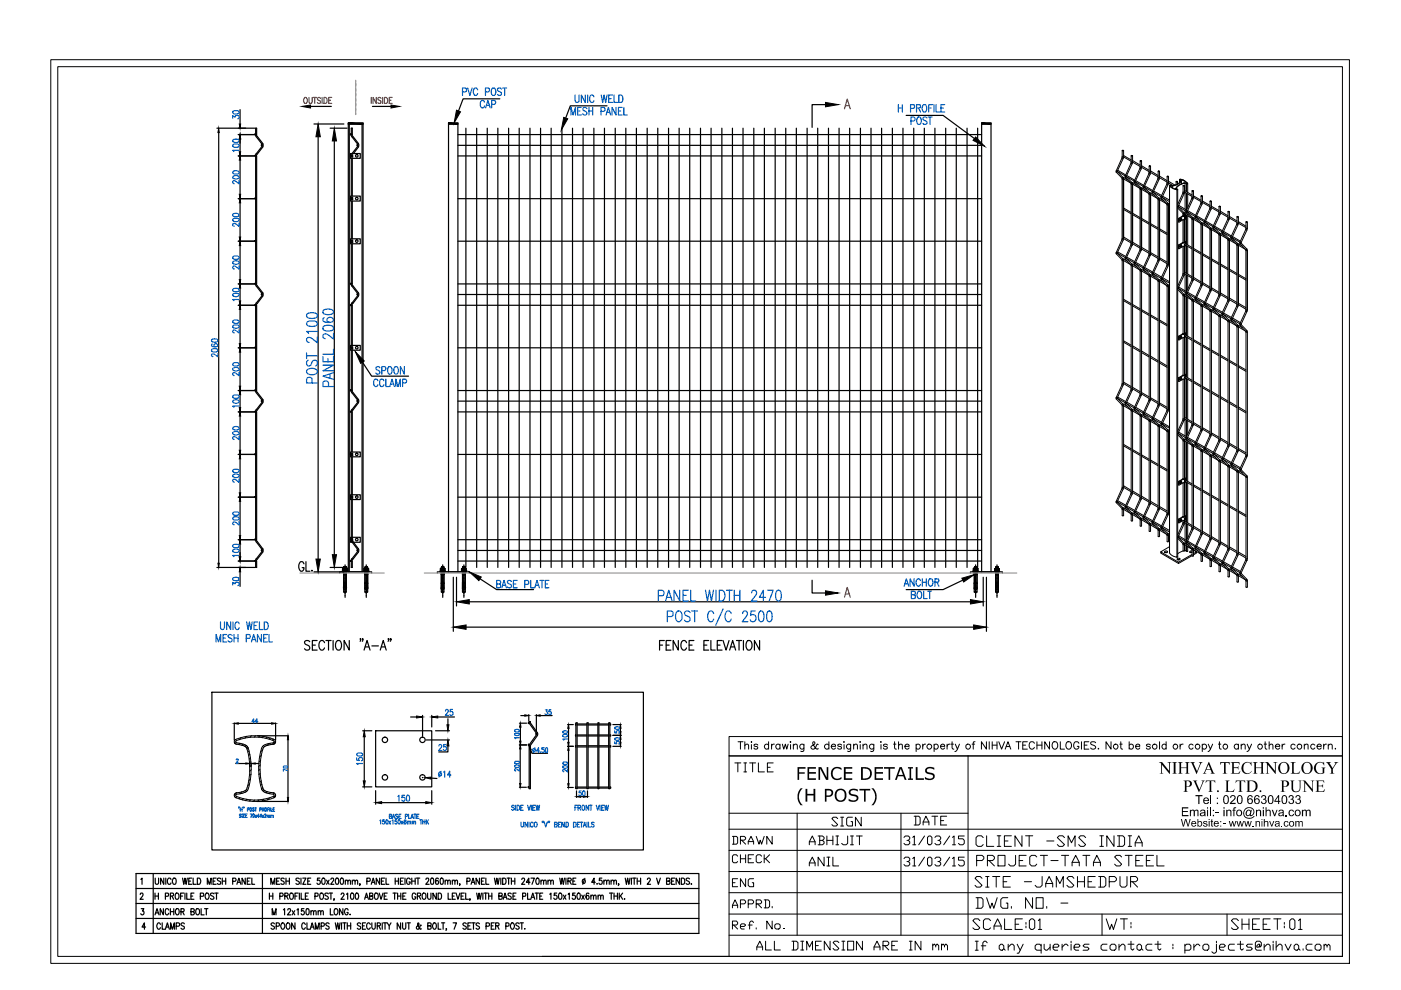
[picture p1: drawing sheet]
<svg xmlns="http://www.w3.org/2000/svg" width="297mm" height="210mm" viewBox="0 0 297 210" stroke-linecap="round" stroke-linejoin="round" font-family="sans-serif">
<!-- layer: 0 -->
<g fill="none" stroke="#000" stroke-width=".25">
<path d="M54.2 28.5l.1 .5M54.2 28.5v-1.3h.2v1.3M54.2 33.1v27.1M54.3 32.5l-.1 .5M54.4 29l1.1 1.6 .1 .3-1.2 1.7M54.4 28.5l.1 .4M54.4 33.1v27.1M54.5 32.7l-.1 .3M54.5 28.9l1.2 1.5 .1 .5-1.3 1.8M73.8 26.3h3.2v94.9h-3.2zM73.8 26.1h3.2v.2h-3.2zM74.1 26.3v94.9"/>
<path d="M74.3 32.6h2.1v1h-2.1v-.3h.5v-.4h-.5zM74.4 28.5l.2 .5M74.5 32.8l-.1 .2M74.5 28.5v-1.3h.2v1.3M74.5 33.1v.2M74.5 33.6v8M74.6 28.5l.2 .4M74.6 29l1.2 1.6M74.7 33.1v.2M74.7 33.6v8M74.7 32.8l-.1 .2M74.8 28.9l1.2 1.5"/>
<path d="M75.8 30.6v.4M75.8 31l-1.2 1.6M76 30.4v.7M76 31.2l-1.1 1.4M76.8 26.3v94.9M95.1 26.1h2v.2h-2zM97.1 33.1h111M97.1 30.8h111M97.1 28.5h111M98.8 27.2v93.1M101.1 27.2v93.1M103.3 27.2v93.1"/>
<path d="M105.6 27.2v93.1M107.8 27.2v93.1M110.1 27.2v93.1M112.4 27.2v93.1M114.6 27.2v93.1M116.9 27.2v93.1M119.1 27.2v93.1M121.4 27.2v93.1M123.6 27.2v93.1M125.9 27.2v93.1M128.2 27.2v93.1M130.4 27.2v93.1"/>
<path d="M132.7 27.2v93.1M134.9 27.2v93.1M137.2 27.2v93.1M139.5 27.2v93.1M141.7 27.2v93.1M144 27.2v93.1M146.2 27.2v93.1M148.5 27.2v93.1M150.8 27.2v93.1M153 27.2v93.1M155.3 27.2v93.1M157.5 27.2v93.1"/>
<path d="M159.8 27.2v93.1M162.1 27.2v93.1M164.4 27.2v93.1M166.6 27.2v93.1M168.8 27.2v93.1M171.1 27.2v93.1M173.4 27.2v93.1M175.7 27.2v93.1M177.9 27.2v93.1M180.1 27.2v93.1M182.4 27.2v93.1M184.7 27.2v93.1"/>
<path d="M186.9 27.2v93.1M189.2 27.2v93.1M191.4 27.2v93.1M193.7 27.2v93.1M196 27.2v93.1M198.2 27.2v93.1M200.5 27.2v93.1M202.7 27.2v93.1M205 27.2v93.1M207.3 27.2v93.1M208.1 26.1h2v.2h-2zM237.9 37.9v12.6"/>
<path d="M238.2 37.9v12.6M239.8 39v12.6M240.1 39v12.6M250.8 38.2l.3 .2M250.8 38.2l.3 .1M251.1 38.8l-.3 .1M251.1 38.8h-.2M74.3 41.6h2.1v1h-2.1v-.3h.5v-.4h-.5zM74.3 50.6h2.1v1.1h-2.1v-.3h.5v-.5h-.5zM74.5 41.9v.4M74.5 42.6v8M74.5 50.9v.5"/>
<path d="M74.5 51.7v8.5M74.7 41.9v.4M74.7 42.6v8M74.7 50.9v.5M74.7 51.7v8.5M97.1 42.1h111M97.1 51.1h111M241.7 40.1v12.6M242 40.1v12.6M243.6 41.2v12.6M243.9 41.2v12.6M245.5 42.3v12.6"/>
<path d="M245.8 42.3v12.6M247.5 43.4v12.6M247.7 43.4v12.6M250.8 45.4v.4M250.8 46.6v4.8M250.8 52.2v5.8M251.1 45.4v.4M251.1 46.1v.3M251.1 46.6v4.8M251.1 51.8v.2M251.1 52.2v5.8M252.7 46.5v12.6"/>
<path d="M253 46.5v12.6M254.6 47.6v12.6M254.9 47.6v12.6M256.6 48.7v12.6M256.9 48.7v12.6M258.5 49.8v12.6M258.8 49.8v12.6M260.4 50.9v12.6M260.7 50.9v12.6M262.3 52v12.6M262.6 52v12.6M264.2 53.1v12.6"/>
<path d="M264.5 53.1v12.6M54.2 60.2l.1 .5M54.2 64.7v18.1M54.3 64.2l-.1 .5M54.4 60.2l.1 .4M54.4 60.7l1.2 1.5M54.4 64.7v18.1M54.5 64.3l-.1 .4M54.5 60.6l1.2 1.5M55.5 62.2v.4M55.6 62.7l-1.2 1.5M55.7 62.1v.7l-1.2 1.5"/>
<path d="M74.3 73.2h2.1v1.1h-2.1v-.3h.5v-.5h-.5zM74.4 60.2l.2 .5 1.2 1.5M74.5 64.7v8.5M74.5 73.5v.5M74.5 74.3v8.5M74.6 64.2l-.2 .5M74.6 60.2l.2 .4M74.7 64.7v8.5M74.7 73.5v.5M74.7 74.3v8.5M74.8 64.3l-.2 .4M74.8 60.6l1.2 1.5"/>
<path d="M75.8 62.2v.4M75.8 62.7l-1.2 1.5M76 62.1v.7M76 62.8l-1.2 1.5M97.1 73.7h111M97.1 64.7h111M97.1 60.2h111M97.1 62.4h111M251.1 71.1v.3M251.1 79.9v.2M54.2 82.8l.1 .5M54.2 87.3v27.1"/>
<path d="M54.3 86.8l-.1 .5M54.4 82.8l.1 .4M54.4 83.3l1.2 1.5M54.4 87.3v27.1M54.5 86.9l-.1 .4M54.5 83.2l1.2 1.5 .1 .4-1.3 1.9M55.5 84.8v.5M55.6 85.3l-1.2 1.5M74.3 95.8h2.1v1.1h-2.1v-.3h.5v-.5h-.5zM74.4 82.8l.2 .5M74.5 87.3v8.5M74.5 96.1v.5"/>
<path d="M74.5 96.9v8M74.6 82.8l.2 .4M74.6 83.3l1.2 1.5M74.7 87.3v8.5M74.7 96.1v.5M74.7 96.9v8M74.8 86.9l-.2 .4M74.8 83.2l1.2 1.5M75.8 84.8v.5M75.8 85.3l-1.2 1.5-.2 .5M76 84.7v.7M76 85.4l-1.2 1.6"/>
<path d="M97.1 87.3h111M97.1 82.8h111M97.1 85h111M97.1 96.4h111M54.2 114.4l.1 .5M54.2 119v1.3h.2v-1.3M54.3 118.4l-.1 .5M54.4 114.4l.1 .4M54.4 114.9l1.2 1.6M54.5 118.6l-.1 .3M54.5 114.8l1.2 1.6M55.5 116.5v.4l-1.1 1.5"/>
<path d="M55.7 116.3v.7l-1.2 1.6M64.4 119.5a.51 .51 0 0 0-.8-.3 1.43 1.43 0 0 0 .2 1.9 .61 .61 0 0 0 .6-.7h-.3M64.9 119.1v2h.8M74.3 104.9h2.1v1h-2.1v-.3h.5v-.4h-.5zM74.3 113.9h2.1v1.1h-2.1v-.3h.5v-.5h-.5zM74.4 114.4l.2 .5 1.2 1.6M74.5 119v1.3h.2v-1.3M74.5 105.2v.4M74.5 105.9v8.5M74.6 118.4l-.2 .5M74.6 114.4l.2 .4M74.7 105.2v.4"/>
<path d="M74.7 105.9v8.5M74.8 118.6l-.2 .3M74.8 114.8l1.2 1.6M75.8 116.5v.4M75.8 116.9l-1.2 1.5M76 116.3v.7M76 117.1l-1.2 1.5M97.1 119h111M97.1 116.7h111M97.1 114.4h111M97.1 105.4h111M251.1 101.9v.3"/>
<path d="M251.1 109.9v.3M66.1 120.9v.2l.1-.1M72 121.5v-.3h6.8v.3M73.2 120.5v1M77.7 120.5v1M92.7 121.5v-.3h6.8v.3M93.9 120.5v1M94.5 121.2h3.2M95.1 121.2v-94.9h2v94.9M98.4 120.5v1M205.8 121.5v-.3h6.7v.3M206.9 120.5v1"/>
<path d="M207.5 121.2h3.2M208.1 121.2v-94.9h2v94.9M211.4 120.5v1M44.9 146.8h91.5v33.4h-91.5zM79.6 154.9h11.9v11.9h-11.9zM112.2 153.1l.1 .3M112.2 153.2v-.2h.3v.2M112.3 157.8l-.1 9.4h.3v-9.1M112.3 153.5l1.5 2.1M112.4 153.1l.1 .2M112.5 158l-.1 .1M112.5 153.3l1.4 2 .1 .4-1.5 2.3"/>
<path d="M113.8 155.7l-1.5 2.1M122.1 153.2h.3v14h-.3zM122.1 153.5v.2M122.1 155.8v.2M122.1 158.1v.3M122.4 153.5h2M122.4 153.7h2M122.4 155.8h2M122.4 156h2M122.4 158.1h2M122.4 158.4h2M124.4 153.2h.3v14h-.3z"/>
<path d="M124.7 153.5h2.1M124.7 153.7h2.1M124.7 155.8h2.1M124.7 156h2.1M124.7 158.1h2.1M124.7 158.4h2.1M126.8 153.2h.2v14h-.2zM127 153.5h2M127 153.7h2M127 155.8h2M127 156h2M127 158.1h2"/>
<path d="M127 158.4h2M129 153.2h.3v14h-.3zM129.3 153.5h.2v.2h-.2M129.3 155.8h.2v.2h-.2M129.3 158.1h.2v.3h-.2M122.1 166.9v.2M122.4 166.9h2M122.4 167.1h2M124.7 166.9h2.1M124.7 167.1h2.1M127 166.9h2M127 167.1h2"/>
<path d="M129.3 166.9h.2v.2h-.2M28.8 185.2h119.4v12.7h-119.4M28.8 188.4h119.4M28.8 191.6h119.4M28.8 194.7h119.4M32.5 185.2v12.7M55.6 185.2v12.7"/>
<circle cx="54.1" cy="33" r=".11"/>
<circle cx="54.1" cy="28.5" r=".11"/>
<circle cx="55.5" cy="30.8" r=".11"/>
<circle cx="74.4" cy="33" r=".11"/>
<circle cx="74.4" cy="28.5" r=".11"/>
<circle cx="75.6" cy="33" r=".28"/>
<circle cx="75.8" cy="30.8" r=".11"/>
<circle cx="54.1" cy="51.1" r=".11"/>
<circle cx="54.1" cy="42.1" r=".11"/>
<circle cx="74.4" cy="42.1" r=".11"/>
<circle cx="74.4" cy="51.1" r=".11"/>
<circle cx="75.6" cy="42.1" r=".28"/>
<circle cx="75.6" cy="51.1" r=".28"/>
<circle cx="54.1" cy="60.2" r=".11"/>
<circle cx="54.1" cy="64.7" r=".11"/>
<circle cx="54.1" cy="73.7" r=".11"/>
<circle cx="55.5" cy="62.4" r=".11"/>
<circle cx="74.4" cy="73.7" r=".11"/>
<circle cx="74.4" cy="60.2" r=".11"/>
<circle cx="74.4" cy="64.7" r=".11"/>
<circle cx="75.6" cy="73.7" r=".28"/>
<circle cx="75.8" cy="62.4" r=".11"/>
<circle cx="54.1" cy="96.3" r=".11"/>
<circle cx="54.1" cy="87.3" r=".11"/>
<circle cx="54.1" cy="82.8" r=".11"/>
<circle cx="55.5" cy="85" r=".11"/>
<circle cx="74.4" cy="82.8" r=".11"/>
<circle cx="74.4" cy="96.3" r=".11"/>
<circle cx="74.4" cy="87.3" r=".11"/>
<circle cx="75.6" cy="96.3" r=".28"/>
<circle cx="75.8" cy="85" r=".11"/>
<circle cx="54.1" cy="114.4" r=".11"/>
<circle cx="54.1" cy="105.4" r=".11"/>
<circle cx="54.1" cy="118.9" r=".11"/>
<circle cx="55.5" cy="116.7" r=".11"/>
<circle cx="74.4" cy="114.4" r=".11"/>
<circle cx="74.4" cy="105.4" r=".11"/>
<circle cx="74.4" cy="118.9" r=".11"/>
<circle cx="75.6" cy="105.4" r=".28"/>
<circle cx="75.6" cy="114.4" r=".28"/>
<circle cx="75.8" cy="116.7" r=".11"/>
<circle cx="81.6" cy="156.9" r=".57"/>
<circle cx="89.6" cy="156.9" r=".57"/>
<circle cx="112.1" cy="157.9" r=".11"/>
<circle cx="112.1" cy="153.3" r=".11"/>
<circle cx="113.7" cy="155.6" r=".11"/>
<circle cx="81.6" cy="164.8" r=".57"/>
<circle cx="89.6" cy="164.8" r=".57"/>
<circle cx="112" cy="166.9" r=".11"/>
</g>
<!-- layer: Cotes(ISO) -->
<g fill="none" stroke="#000" stroke-width=".25">
<path d="M46 27.2h8M46.4 28.1v91.3M50.5 33.1h3.4M50.5 28.5h3.4M50.9 23.2v3.1M50.9 29.5v2.7M50.9 34v7.2M65.8 22.6h4.4M66.6 26.3h6.3M67.5 29v89.5M70 27.2h3.6M70.9 29.9v87.7"/>
<path d="M79 22.6h3.9M106 21h-7.8l-1 2.5M128.7 22.4h-7.8l-1 2.6M175 22.2h-2.8v4.8M192.1 24.5h7.9l6.6 4.9M50.5 51.1h3.4M50.5 42.1h3.4M50.9 43v7.2M50.9 52.1v7.2M50.5 73.7h3.4M50.5 64.7h3.4M50.5 60.2h3.4"/>
<path d="M50.9 61.1v2.7M50.9 65.6v7.3M50.9 74.7v7.2M76.8 76.8l2 3h7.8M50.5 96.4h3.4M50.5 87.3h3.4M50.5 82.8h3.4M50.9 83.7v2.7M50.9 88.2v7.3M50.9 97.3v7.2M50.5 119h3.4M50.5 114.4h3.4"/>
<path d="M50.5 105.4h3.4M50.9 106.3v7.2M50.9 115.4v2.7M46 120.3h8M50.9 121.2v3.1M65.7 136.1a.6 .6 0 0 0-.7-.3 .6 .6 0 0 0-.4 .5l.1 .3 .8 .3a.52 .52 0 0 1-.2 .9h-.6l-.1-.3M66.2 136.8h.7M66.6 121.2h6.3M67.2 135.8h-1v2h1M68.8 136.3a.56 .56 0 0 0-.8-.4 1.33 1.33 0 0 0 .1 1.9 .6 .6 0 0 0 .7-.4M69.1 135.8h1.1M69.7 135.8v2"/>
<path d="M70 120.3h3.6M70.6 135.8v2M71.3 136.1a.61 .61 0 0 1 .8-.3 .61 .61 0 0 1 .3 .8v.5a.65 .65 0 0 1-.6 .8 .65 .65 0 0 1-.7-.8zM74.1 135.8v2l-1.1-2v2M76.5 135.5h-.2l.1-.1-.1 .6M76.9 135.5h-.1l.1-.1-.1 .6M77.2 137.8l.6-2 .7 2M77.4 137.2h.8M78.8 136.9h1.4M80.6 137.8l.7-2 .6 2M80.9 137.2h.8M82.4 135.5h-.1l.1-.1v.1l-.1 .5"/>
<path d="M82.9 135.5h-.2l.1-.1 .1 .1-.2 .5M96.1 122.4v11.5M96.8 122.4v6.1M98.8 133h107.6M99.5 127.6h106.3M101.8 122.7l3.5 2.3h7.8M139.8 136.8h.7M140.9 135.8h-1.1v2M141.2 136.8h.7M142.3 135.8h-1.1v2h1.1M143.8 135.8v2l-1.1-2v2M145.6 136.3a.56 .56 0 0 0-.9-.4 1.33 1.33 0 0 0 .1 1.9 .6 .6 0 0 0 .8-.4"/>
<path d="M146.1 136.8h.6M147.1 135.8h-1v2h1M149.2 136.8h.7M150.3 135.8h-1.1v2h1.1M150.7 135.8v2h1M152.1 136.8h.6M153.1 135.8h-1v2h1M153.3 135.8l.6 2 .7-2M154.7 137.8l.6-2 .7 2M155 137.2h.8M156.1 135.8h1.1M156.7 135.8v2"/>
<path d="M157.6 135.8v2M158.5 135.9a.66 .66 0 0 1 .7 0 .66 .66 0 0 1 .2 .7v.5a.65 .65 0 0 1-.6 .7 .65 .65 0 0 1-.6-.7v-.5zM161.1 135.8v2l-1.2-2v2M172.2 123v2.7h2.8M204.1 123l-4.1 2h-7.9M208.5 122.4v6.1M209.1 122.4v11.5M49.7 153.3v3.6M50.5 153.4h7.1M54.6 156h6.5M58.4 153.3v3.6M61.1 156.8v12.3"/>
<path d="M76.9 154.9h1.9M77.2 156.2v9.4M87.1 152h1.2M89.6 151.7v4.4M90.4 156.9h4.9M91.5 151.7v2.4M92.3 154.9h3M92.8 152h3.6M95 158.2v1.2h-2M95 152.4v1.3M110.1 153.3h1.5M110.1 157.9h1.5"/>
<path d="M110.3 158.8v7.3M110.3 154.2v2.9M110.4 151.7h.9M112.1 151.5v1.4M112.2 158.1h.1M112.5 159l.3 .7h3.3M113.7 151.5v3.7M114.5 151.7h2.6M120.3 153.6h1.3M120.3 158.2h1.3M120.5 154.4v3M120.5 159.1v7.1"/>
<path d="M129.9 153.6h1.8M129.9 158.2h1.8M129.9 155.9h1.8M131.5 154.4v.7M131.5 156.8v.6M50 161.9h2.1M52.9 161.8v.7M53.3 161.8v.7M54.1 161.9h.8M54.5 169.9h6.6M76.9 166.8h1.9M79.6 167.6v2.9"/>
<path d="M80.9 170.2h9.4M89.5 164.8l.1 .1M91.4 165l1.2 .1M91.5 167.6v2.9M110.1 166.9h1.5M120.3 167h1.3M122.2 167.7v1.4M123.1 168.9h.6M124.6 167.7v1.4M29.7 189.7l.1-.3a.37 .37 0 0 1 .5 .1 .37 .37 0 0 1-.1 .5l-.5 .7h.7M29.9 186.4l.2-.2v1.3M29.9 192.7h.6l-.3 .5a.37 .37 0 0 1 .3 .5 .37 .37 0 0 1-.6 0"/>
<path d="M30.9 196.6h-.8l.5-.9v1.3M32.9 194l.4-1.3 .4 1.3M32.9 189.4v1.3M32.9 190h.7M32.9 186.2v1.1l.3 .2 .4-.2v-1.1M33 193.5h.5M33.6 189.4v1.3M34 196a.39 .39 0 0 0-.5-.3 .39 .39 0 0 0-.3 .5v.3a.39 .39 0 0 0 .3 .5 .39 .39 0 0 0 .5-.3M34.4 195.7v1.3h.6M34.6 192.7v1.3l-.6-1.3v1.3M34.7 186.2v1.3l-.6-1.3v1.3M35.1 190h.6v-.6h-.6v1.3"/>
<path d="M35.1 197l.4-1.3 .4 1.3M35.2 186.2v1.3M35.2 196.6h.5M35.8 193a.4 .4 0 0 0-.5-.3 .4 .4 0 0 0-.3 .5v.3a.39 .39 0 0 0 .3 .5 .39 .39 0 0 0 .5-.4M36.1 190l.7-.1-.1-.5h-.6v1.3M36.1 192.7v1.3M36.1 193.3h.7M36.2 197v-1.3l.3 1.3 .5-1.3v1.3M36.3 186.5a.4 .4 0 0 0-.5-.3 .4 .4 0 0 0-.3 .5v.3a.4 .4 0 0 0 .3 .5 .4 .4 0 0 0 .5-.3M36.5 190l.3 .7M36.8 186.2h.1a.74 .74 0 0 1 .3 1.3 .62 .62 0 0 1-.7-.4 .62 .62 0 0 1 .2-.7zM36.8 192.7v1.3"/>
<path d="M37.3 189.4a.67 .67 0 0 1 .7 .5 .67 .67 0 0 1-.4 .8 .73 .73 0 0 1-.5-.6 .73 .73 0 0 1 .2-.7zM37.4 196.4l.6-.1v-.5l-.6-.1v1.3M37.4 192.7h.1a.7 .7 0 0 1 .5 .5 .7 .7 0 0 1-.2 .7 .59 .59 0 0 1-.6-.3 .59 .59 0 0 1 0-.6zM38.3 190h.4M38.4 193.3l.6-.1v-.5h-.6v1.3M38.7 186.2l.3 1.3 .2-1.3 .3 1.3 .2-1.3M38.7 193.3l.3 .7M39 189.4h-.7v1.3M39.1 195.9l-.1-.2a.36 .36 0 0 0-.4 0 .36 .36 0 0 0-.2 .4l.6 .3v.5a.41 .41 0 0 1-.6-.1M39.2 189.4v1.3M39.6 189.4v1.3h.6M40 186.8h.4"/>
<path d="M40.5 193.3l.6-.1 .1-.2-.1-.3h-.6v1.3l.6-.2 .1-.3-.2-.2M40.5 190h.4M40.7 186.2h-.7v1.3h.7M41 186.2v1.3h.6M41.1 189.4h-.6v1.3h.6M41.6 192.8l.2-.1a.67 .67 0 0 1 .5 .6 .67 .67 0 0 1-.5 .7l-.3-.5zM41.8 186.2a.66 .66 0 0 1 .8 .6 .66 .66 0 0 1-.8 .7zM42.5 190h.6v-.6h-.6v1.3M42.6 192.7v1.3h.7M43.4 192.7h.7M43.7 189.4a.62 .62 0 0 1 .7 .4 .62 .62 0 0 1-.2 .7l-.1 .1a.62 .62 0 0 1-.7-.3 .62 .62 0 0 1 .2-.8zM43.7 192.7v1.3"/>
<path d="M44 187.5v-1.3l.4 1.3 .4-1.3v1.3M45.2 186.8h.4M45.4 189.5l-.3-.1h-.4v.5l.4 .1 .3 .5-.3 .2-.5-.2M45.5 189.4h.7M45.8 186.2h-.6v1.3h.6M45.9 189.4v1.3M46.8 186.4l-.3-.2-.4 .2 .1 .3 .6 .3-.1 .5h-.4l-.2-.2M47.1 186.8h.8M47.1 186.2v1.3M47.9 186.2v1.3M49.3 186.9l.6-.1 .2-.2-.2-.4h-.6v1.3M50.2 187.5l.4-1.3 .5 1.3"/>
<path d="M50.4 187.1h.5M52 186.2v1.3l-.7-1.3v1.3M52.4 186.8h.4M53.1 186.2h-.7v1.3h.7M53.4 186.2v1.3h.6M57.1 190h.7M57.1 189.4v1.3M57.4 187.5v-1.3l.4 1.3 .5-1.3v1.3M57.7 194v-1.3l.4 1.3 .4-1.3v1.3M57.8 189.4v1.3M58.2 195.9l-.1-.2a.38 .38 0 0 0-.4 0 .38 .38 0 0 0-.2 .3l.6 .4v.5a.41 .41 0 0 1-.6-.1M58.6 196.4l.6-.1v-.6h-.6v1.3"/>
<path d="M58.6 186.8h.5M59.3 186.2h-.7v1.3h.7M59.3 190h.6l.1-.2-.1-.4h-.6v1.3M59.7 195.7h.2a.7 .7 0 0 1 .5 .6 .7 .7 0 0 1-.5 .7 .84 .84 0 0 1-.2-1.3zM60.1 192.9l.2-.2v1.3M60.3 186.4a.35 .35 0 0 0-.6-.2 .35 .35 0 0 0 0 .5l.4 .2a.37 .37 0 0 1 .1 .5 .37 .37 0 0 1-.5 .1l-.1-.2M60.4 190l.6-.1 .1-.2-.1-.3h-.6v1.3M60.6 186.8h.8M60.6 186.2v1.3M60.7 190l.4 .7M60.8 195.9l.2-.2a.7 .7 0 0 1 .5 .6 .7 .7 0 0 1-.5 .7l-.3-.5zM61 193l.1-.3h.3l.2 .3-.7 1h.8"/>
<path d="M61.4 186.2v1.3M61.5 189.5l.2-.1a.67 .67 0 0 1 .5 .6 .67 .67 0 0 1-.5 .7l-.3-.5zM61.9 193.1l.6 .9M62.5 193.1l-.6 .9M62.5 195.7v1.3l-.7-1.3v1.3M62.5 190h.5M63 192.9l.2-.2v1.3M63.2 189.4h-.7v1.3M63.5 186.4l-.3-.2h-.4v.5l.6 .3 .1 .3-.3 .2-.4-.2M63.5 189.4v1.3M63.8 186.2v1.3M63.9 189.4v1.3h.6"/>
<path d="M64.2 186.2h.7l-.7 1.3h.7M64.4 192.7h-.5v.5a.38 .38 0 0 1 .5 0 .38 .38 0 0 1 0 .6 .38 .38 0 0 1-.5-.1M64.7 196a.39 .39 0 0 0-.4-.3 .39 .39 0 0 0-.3 .5v.3a.39 .39 0 0 0 .3 .5 .39 .39 0 0 0 .4-.3M64.7 190h.4M65 192.7h.2a.79 .79 0 0 1 0 1.3l-.2-.1-.1-.5zM65.1 195.7v1.3h.6M65.2 186.8h.4M65.4 189.4h-.7v1.3h.7M65.8 197l.4-1.3 .4 1.3M65.9 186.2h-.7v1.3h.7M65.9 193.3l.3-.2 .2 .1 .1 .8M65.9 193.1v.9"/>
<path d="M65.9 196.6h.5M66.5 193.3l.2-.2 .3 .1v.8M66.8 190h.6v-.6h-.6v1.3M66.9 197v-1.3l.3 1.3 .5-1.3v1.3M67.5 193.3l.2-.2 .3 .1v.8M67.5 193.1v.9M67.8 186.2h-.5v.5a.39 .39 0 0 1 .5 .1 .39 .39 0 0 1 0 .6 .39 .39 0 0 1-.6-.2M68 189.4a.67 .67 0 0 1 .7 .5 .67 .67 0 0 1-.4 .8 .73 .73 0 0 1-.6-.6 .73 .73 0 0 1 .3-.7zM68 193.3l.3-.2 .2 .1 .1 .8M68.1 196.4l.6-.1v-.6h-.6v1.3M68.4 186.2h.4l.1 .2v.8l-.3 .3-.3-.3zM69.2 186.6l.6 .9"/>
<path d="M69.6 189.5l-.2-.1h-.4v.5l.4 .1 .2 .5-.2 .2-.5-.2M69.8 195.9l-.1-.2a.38 .38 0 0 0-.4 0 .38 .38 0 0 0-.2 .3l.6 .4v.5a.41 .41 0 0 1-.6-.1M69.8 186.6l-.6 .9M69.8 189.4h.7M70 192.7v1.3h.6M70.2 186.5a.31 .31 0 0 1 .4-.3 .31 .31 0 0 1 .1 .5l-.6 .8h.7M70.2 189.4v1.3M70.9 190.6l-.1-.1 .1 .3-.1 .1M71 192.7a.67 .67 0 0 1 .7 .5 .67 .67 0 0 1-.4 .8 .75 .75 0 0 1-.3-1.3zM71.1 195.7l.2 1.3 .3-1.3 .3 1.3 .2-1.3M71.3 186.2h.4l.1 .2-.1 1.1h-.4l-.1-.3-.1-.5zM72.3 186.2h.4l.1 .2-.1 1.1h-.4l-.1-.3-.1-.5z"/>
<path d="M72.3 189.7l.1-.3a.36 .36 0 0 1 .5 .2 .36 .36 0 0 1-.1 .4l-.5 .7h.7M72.4 195.7v1.3M72.7 195.7h.7M72.7 192.7v1.3l-.7-1.3v1.3M73 195.7v1.3M73.2 186.9l.2-.3 .3 .1 .1 .8M73.2 186.6v.9M73.5 189.6l.2-.2v1.3M73.6 195.7v1.3M73.6 196.3h.8M73.8 186.9l.2-.3 .3 .1v.8M73.8 193l-.1-.3a.61 .61 0 0 0-.7 .3 .61 .61 0 0 0 .2 .8l.2 .2 .3-.1 .1-.4h-.3"/>
<path d="M74.2 193.8h.1M74.4 195.7v1.3M74.5 189.4h.4l.1 .2v.8l-.3 .3-.3-.3zM74.7 186.9l.2-.3 .3 .1 .1 .8M74.7 186.6v.9M75.3 186.9l.2-.3 .3 .1v.8M75.5 189.4h.1a.71 .71 0 0 1 .5 .6 .71 .71 0 0 1-.5 .7l-.3-.6zM76.3 187.5h-.1h.1l-.1 .2M76.5 195.9l-.1-.2a.38 .38 0 0 0-.4 0 .38 .38 0 0 0-.3 .3l.7 .4v.5a.41 .41 0 0 1-.7-.1M76.8 196.3h.4M77.3 190.7l.4-1.3 .4 1.3M77.4 190.2h.5"/>
<path d="M77.5 195.7h-.7v1.3h.7M77.8 186.9l.6-.1v-.6h-.6v1.3M78.4 190l.6-.1v-.5h-.6v1.3l.6-.1 .1-.4-.3-.2M78.5 196a.39 .39 0 0 0-.5-.3 .39 .39 0 0 0-.3 .5v.3a.39 .39 0 0 0 .3 .5 .39 .39 0 0 0 .5-.3M78.7 187.5l.4-1.3 .4 1.3M78.8 195.7v.9l.4 .4 .3-.2 .1-1.1M78.9 187.1h.5M79.6 189.4a.67 .67 0 0 1 .7 .5 .67 .67 0 0 1-.4 .8 .73 .73 0 0 1-.6-.6 .73 .73 0 0 1 .3-.7zM80 196.3h.6v-.5l-.6-.1v1.3M80.3 196.3l.4 .7M80.4 189.4l.4 1.3 .4-1.3M80.5 186.2v1.3l-.7-1.3v1.3"/>
<path d="M80.9 186.8h.4M81 195.7v1.3M81.3 195.7h.7M81.5 190h.3M81.5 186.2h-.6v1.3h.6M81.6 195.7v1.3M81.8 186.2v1.3h.6M82.1 189.4h-.6v1.3h.6M82.1 195.7l.4 .6v.7M82.9 195.7l-.4 .6M83.3 189.4h.7M83.7 189.4v1.3"/>
<path d="M83.8 186.8h.7M83.8 186.2v1.3M84.3 190h.7M84.3 189.4v1.3M84.5 186.2v1.3M84.9 186.8h.4M84.9 195.7v1.3l-.7-1.3v1.3M85 189.4v1.3M85.4 195.7v.9l.3 .4 .3-.2v-1.1M85.4 190h.4M85.5 186.2h-.6v1.3h.6M85.9 186.2v1.3"/>
<path d="M86.1 189.4h-.7v1.3h.7M86.3 195.7h.7M86.7 195.7v1.3M87 186.5a.4 .4 0 0 0-.5-.3 .4 .4 0 0 0-.3 .5v.3a.4 .4 0 0 0 .4 .5 .4 .4 0 0 0 .4-.5h-.3M87.3 186.8h.7M87.3 186.2v1.3M88 186.2v1.3M88.2 189.7a.4 .4 0 0 0-.5-.3 .4 .4 0 0 0-.3 .5v.3a.4 .4 0 0 0 .4 .5 .4 .4 0 0 0 .4-.5h-.3M88.3 186.2h.7M88.5 190l.7-.1v-.4l-.7-.1v1.3M88.6 186.2v1.3M88.8 190l.4 .7"/>
<path d="M89.3 196.3l-.2-.1-.4 .8h-.2l-.2-.2 .1-.4 .4-.3-.1-.4-.2 .2 .1 .3 .4 .7 .3 .1v-.1M89.6 189.5l.2-.1a.67 .67 0 0 1 .5 .6 .67 .67 0 0 1-.5 .7l-.3-.5zM90.3 186.5l.1-.3a.37 .37 0 0 1 .5 .2 .37 .37 0 0 1-.1 .5l-.5 .6h.7M90.6 189.4v.9l.4 .4 .3-.2 .1-1.1M90.7 196.3h.6l.1-.5-.7-.1v1.3l.7-.1v-.5l-.2-.1M91.4 186.2h.4l.1 .2-.1 1.1h-.4l-.1-.3zM91.9 195.7h.1a.71 .71 0 0 1 .5 .6 .71 .71 0 0 1-.5 .7 .84 .84 0 0 1-.1-1.3zM92.5 189.4v1.3l-.7-1.3v1.3M92.9 189.4a.66 .66 0 0 1 .7 .6 .66 .66 0 0 1-.7 .7zM92.9 195.7v1.3h.6M92.9 186.4l-.3-.2a.78 .78 0 0 0 .1 1.3 .4 .4 0 0 0 .3-.5 .4 .4 0 0 0-.5-.3l-.2 .4M93.4 186.2h.5l.1 .2-.1 1.1h-.5v-.3z"/>
<path d="M93.6 195.7h.7M94 195.7v1.3M94.4 186.9l.2-.3 .3 .1v.8M94.4 186.6v.9M94.7 196.9h-.2h.2l-.2 .4M94.9 186.9l.3-.3 .2 .1 .1 .8M95 189.4v1.3h.6M95.9 186.9l.3-.3 .2 .1v.8M95.9 186.6v.9M95.9 190h.4M96.1 195.7h.7l-.5 1.3M96.4 186.9l.3-.3 .3 .1v.8"/>
<path d="M96.5 189.4h-.6v1.3h.6M96.7 189.4l.4 1.3 .4-1.3M97.5 187.5l-.1 .2M97.8 190h.4M98.4 189.4h-.6v1.3h.6M98.7 189.4v1.3h.6M98.9 195.9l-.1-.2a.38 .38 0 0 0-.4 0 .38 .38 0 0 0-.3 .3l.7 .4v.5a.41 .41 0 0 1-.7-.1M99 186.9l.6-.1v-.6h-.6v1.3M99.2 196.3h.4M99.7 190.6l-.1 .3M99.9 187.5l.4-1.3 .4 1.3M99.9 195.7h-.7v1.3h.7"/>
<path d="M100 187.1h.6M100 195.7h.7M100.4 195.7v1.3M101.1 189.4l.2 1.3 .3-1.3 .2 1.3 .3-1.3M101.7 186.2v1.3l-.8-1.3v1.3M101.7 195.9l-.3-.2-.5 .2 .1 .2 .7 .5-.3 .4-.5-.2M102.1 186.8h.4M102.4 189.4v1.3M102.6 189.4h.7M102.7 186.2h-.6v1.3h.6M103 189.4v1.3M103 186.2v1.3h.6"/>
<path d="M103.1 196.4l.6-.1v-.5l-.6-.1v1.3M103.6 190h.7M103.6 189.4v1.3M104.2 196.3h.3M104.3 189.4v1.3M104.8 195.7h-.6v1.3h.6M104.8 186.2l.3 1.3 .2-1.3 .3 1.3 .2-1.3M105.1 196.3h.6l.1-.5-.7-.1v1.3M105.5 196.3l.3 .7M105.8 190l.6-.1v-.4l-.6-.1v1.3l.6-.2v-.4l-.2-.1M106.2 186.2v1.3M106.6 186.2a.66 .66 0 0 1 .7 .6 .66 .66 0 0 1-.7 .7z"/>
<path d="M106.7 190.7l.4-1.3 .4 1.3M106.8 190.2h.5M107.2 196.4l.6-.1 .1-.5-.7-.1v1.3M107.5 186.2h.7M107.8 186.2v1.3M108.4 189.5a.35 .35 0 0 0-.5-.2 .35 .35 0 0 0-.1 .6l.4 .1a.37 .37 0 0 1 .1 .6 .37 .37 0 0 1-.5 0l-.1-.1M108.4 195.7h.2a.7 .7 0 0 1 .5 .6 .7 .7 0 0 1-.5 .7 .84 .84 0 0 1-.2-1.3zM108.4 186.8h.7M108.4 186.2v1.3M108.8 190h.3M109.1 186.2v1.3M109.4 189.4h-.6v1.3h.6"/>
<path d="M110.1 195.9a.37 .37 0 0 0-.4-.2 .37 .37 0 0 0-.3 .3l.6 .4 .1 .4a.4 .4 0 0 1-.4 .2 .4 .4 0 0 1-.3-.2M110.3 195.7h.7M110.6 186.5a.35 .35 0 0 1 .6-.2 .35 .35 0 0 1-.1 .6l-.5 .6h.7M110.6 195.7v1.3M110.8 190h.6v-.6h-.6v1.3M111.3 196.9h.1M111.9 189.4v1.3h.6M112.4 187.1h-.8l.5-.9v1.3M112.5 190.7l.5-1.3 .4 1.3M112.6 186.2h.7l-.5 1.3M112.7 190.2h.5M113.5 189.4h.7"/>
<path d="M113.8 186.2h.4l.1 .2-.1 1.1h-.4l-.1-.3-.1-.5zM113.8 189.4v1.3M114.4 190h.4M114.7 186.9l.2-.3 .3 .1v.8M114.7 186.6v.9M115.1 189.4h-.7v1.3h.7M115.2 186.9l.3-.3 .3 .1v.8M116.2 186.9l.2-.3 .3 .1 .1 .8M116.2 186.6v.9M116.6 189.6l.2-.2v1.3M116.8 186.9l.2-.3 .3 .1v.8M118 189.4h-.5v.5a.39 .39 0 0 1 .6 .1 .39 .39 0 0 1-.1 .5 .39 .39 0 0 1-.6-.1"/>
<path d="M118.6 189.4h.4l.1 .2v.8l-.3 .3-.3-.3zM118.7 186.2l.2 1.3 .3-1.3 .2 1.3 .3-1.3M119.4 189.8l.6 .9M120 186.2v1.3M120 189.8l-.6 .9M120.4 186.8l.6-.1 .1-.3-.1-.2h-.6v1.3M120.5 189.6l.2-.2v1.3M120.7 186.8l.4 .7M121.5 186.8h.3M121.9 189.4h-.5v.5a.39 .39 0 0 1 .5 .1 .39 .39 0 0 1 0 .5 .39 .39 0 0 1-.6-.1M122.1 186.2h-.6v1.3h.6M122.5 189.4h.4l.1 .2-.1 1h-.4l-.1-.2-.1-.5z"/>
<path d="M123.3 189.8l.6 .9M123.9 189.8l-.6 .9M124 186.2l-.5 1.3M124.9 189.5l-.3-.1a.78 .78 0 0 0 0 1.3 .4 .4 0 0 0 .3-.5 .4 .4 0 0 0-.5-.3l-.1 .3M125.3 190l.2-.2 .3 .1v.8M125.3 189.8v.9M125.8 190l.3-.2 .2 .1 .1 .8M126.2 187.1h-.8l.6-.9v1.3M126.6 187.4v.1zM126.8 190l.3-.2 .2 .1 .1 .8M126.8 189.8v.9M127.4 190l.2-.2 .3 .1v.8"/>
<path d="M127.6 186.2h-.5v.5a.39 .39 0 0 1 .5 .1 .39 .39 0 0 1-.1 .6 .39 .39 0 0 1-.5-.2M128 186.9l.3-.3 .2 .1 .1 .8M128 186.6v.9M128.6 186.9l.3-.3 .2 .1 .1 .8M129.2 189.4h.7M129.6 186.9l.2-.3 .3 .1v.8M129.6 186.6v.9M129.6 189.4v1.3M130.1 186.9l.3-.3 .3 .1v.8M130.2 190h.7M130.2 189.4v1.3M130.9 189.4v1.3"/>
<path d="M131.2 187.5l-.1-.1 .1 .2-.1 .1M131.3 189.4v1.3M131.5 189.9l.5 .8M132 189.4l-.7 .8M132.3 190.6h.2zM132.6 186.2l.2 1.3 .3-1.3 .2 1.3 .3-1.3M133.9 186.2v1.3M134.1 186.2h.7M134.5 186.2v1.3M135.1 186.8h.7M135.1 186.2v1.3M135.8 186.2v1.3"/>
<path d="M137.3 186.5l.1-.3a.36 .36 0 0 1 .5 .2 .36 .36 0 0 1-.2 .5l-.5 .6h.7M139.2 186.2l.4 1.3 .4-1.3M141.3 186.8l.7-.1v-.4l-.7-.1v1.3l.7-.1v-.5l-.2-.1M142.4 186.8h.4M143.1 186.2h-.7v1.3h.7M144.1 186.2v1.3l-.7-1.3v1.3M144.5 186.2a.66 .66 0 0 1 .7 .6 .66 .66 0 0 1-.7 .7zM146.2 186.4l-.3-.2-.4 .2v.2l.7 .5v.2l-.3 .2-.4-.2M146.6 187.4v.1z"/>
<circle cx="123.8" cy="186.8" r=".4"/>
</g>
<g fill="#000" stroke="#000" stroke-width=".21">
<path d="M46.4 27.2l.1 .9h-.3zM50.9 33.1l.1 .9h-.3zM50.7 32.2h.3l-.1 .9zM50.9 28.5l.1 1h-.3zM50.7 26.3h.3l-.1 .9zM64 22.6l1.8-.3v.6zM67.5 26.3l.4 2.7h-.9zM70.9 27.2l.4 2.7h-.8zM82.9 22.3l1.8 .3-1.8 .3zM96.8 23.4l.8 .3-1.3 2.4zM119.5 24.9l.9 .3-1.4 2.4zM175 21.7l2.7 .5-2.7 .4z"/>
<path d="M206.9 29l1.9 2-2.5-1.2zM50.7 59.3h.3l-.1 .9zM50.9 51.1l.1 1h-.3zM50.7 50.2h.3l-.1 .9zM50.9 42.1l.1 .9h-.3zM50.7 41.2h.3l-.1 .9zM50.9 73.7l.1 1h-.3zM50.7 72.9h.3l-.1 .8zM50.9 64.7l.1 .9h-.3zM50.7 63.8h.3l-.1 .9zM50.9 60.2l.1 .9h-.3zM75.3 74.5l1.9 2-.7 .5z"/>
<path d="M50.9 96.4l.1 .9h-.3zM50.7 95.5h.3l-.1 .9zM50.9 87.3l.1 .9h-.3zM50.7 86.4h.3l-.1 .9zM50.9 82.8l.1 .9h-.3zM50.7 81.9h.3l-.1 .9zM46.2 119.4h.3l-.1 .9zM50.7 118.1h.3l-.1 .9zM50.9 114.4l.1 1h-.3zM50.7 113.5h.3l-.1 .9zM50.9 105.4l.1 .9h-.3zM50.7 104.5h.3l-.1 .9z"/>
<path d="M67 118.5h.9l-.4 2.7zM70.5 117.6h.8l-.4 2.7zM50.9 120.3l.1 .9h-.3zM96.1 133l2.7-.5v.9zM96.8 127.6l2.7-.5v1zM99.5 121.2l2.5 1.1-.5 .8zM175 125.3l2.7 .4-2.7 .5zM203.9 122.6l2.7-.8-2.3 1.6zM205.8 127.1l2.7 .5-2.7 .5zM206.4 132.5l2.7 .5-2.7 .4zM49.7 153.4l.8-.2v.3zM57.6 153.2l.8 .2-.8 .1z"/>
<path d="M61.1 156l.1 .8h-.3zM77.2 154.9l.2 1.3h-.4zM88.3 151.8l1.3 .2-1.3 .2zM91.5 152l1.3-.2v.4zM94.8 153.7h.4l-.2 1.2zM95 156.9l.2 1.3h-.4zM110.3 153.3l.2 .9h-.3zM110.2 157.1h.3l-.2 .8zM110.3 157.9l.2 .9h-.3zM111.3 151.6l.8 .1-.8 .1zM112.2 158.2l.4 .7-.2 .1zM113.7 151.7l.8-.1v.2z"/>
<path d="M120.5 153.6l.2 .8h-.3zM120.4 157.4h.3l-.2 .8zM120.5 158.2l.2 .9h-.3zM131.5 153.6l.2 .8h-.3zM131.4 155.1h.3l-.2 .8zM131.5 155.9l.2 .9h-.3zM131.4 157.4h.3l-.2 .8zM52.1 161.8l.8 .1-.8 .1zM53.3 161.9l.8-.1v.2zM60.9 169.1h.3l-.1 .8zM77 165.6h.4l-.2 1.2zM79.6 170.2l1.3-.2v.4z"/>
<path d="M90.3 170l1.2 .2-1.2 .2zM90.1 164.9l1.3-.1v.4zM110.2 166.1h.3l-.2 .8zM120.4 166.2h.3l-.2 .8zM122.2 168.9l.9-.2v.3zM123.7 168.7l.9 .2-.9 .1z"/>
</g>
<g fill="none" stroke="#005cb8" stroke-width=".25">
<path d="M98.1 19.5l.7-.1 .1-.6-.8-.1v1.5M99.2 18.7l.4 1.5 .5-1.5M101.3 19.1a.48 .48 0 0 0-.6-.4 .48 .48 0 0 0-.4 .6v.3a.48 .48 0 0 0 .4 .6 .48 .48 0 0 0 .6-.3M102.9 19.5l.7-.1 .1-.6-.8-.1v1.5M104.4 18.7h.3a.85 .85 0 0 1 .5 .8 .85 .85 0 0 1-.7 .7 1.08 1.08 0 0 1-.1-1.5zM106.3 18.9l-.3-.2h-.4l-.1 .2 .1 .4 .7 .5v.2l-.3 .2-.5-.2M106.6 18.7h.8M107 18.7v1.5M49.3 25.1v-.6l.5 .3a.41 .41 0 0 1 .7-.3 .41 .41 0 0 1-.1 .7M49.4 37.4l.7-.2 .5 .2 .1 .2a.84 .84 0 0 1-1.4-.1zM49.4 36.4l1-.2 .3 .4a.81 .81 0 0 1-1.4-.1zM49.4 30.7l1-.1 .3 .3a.81 .81 0 0 1-1.4-.1z"/>
<path d="M49.4 29.6l1-.1 .2 .1 .1 .3a.79 .79 0 0 1-1.4-.1zM49.4 23.6l1-.1 .2 .1 .1 .2a.79 .79 0 0 1-1.4-.1zM50.7 38.3v.7l-.9-.6h-.3l-.2 .3 .4 .2M50.7 31.9h-1.4l.3 .2M102.7 21.7a.46 .46 0 0 0-.5-.4 .46 .46 0 0 0-.4 .6v.4a.46 .46 0 0 0 .4 .6 .46 .46 0 0 0 .5-.4M103 22.9l.4-1.6 .5 1.6M103.1 22.4h.7M104.2 22.1h.8l.1-.3-.1-.4-.8-.1v1.6M121 24.4v-1.6l.5 1.6 .5-1.6v1.6M121.9 20.2v1.1l.2 .4h.2l.4-.2 .1-1.3M122.5 23.5h.5M123.2 22.8h-.7v1.6h.7"/>
<path d="M124.1 20.2v1.5l-.9-1.5v1.5M124.4 23a.44 .44 0 0 0-.6-.3 .44 .44 0 0 0-.1 .7l.5 .2a.44 .44 0 0 1 .1 .8 .44 .44 0 0 1-.7-.3M124.6 20.2v1.5M124.9 23.5h.8M124.9 22.8v1.6M125.7 22.8v1.6M125.9 20.5a.46 .46 0 0 0-.5-.3 .46 .46 0 0 0-.4 .5v.4a.46 .46 0 0 0 .3 .6 .46 .46 0 0 0 .6-.3M127.4 23.6l.8-.1 .1-.2-.1-.4-.8-.1v1.6M127.5 20.2l.3 1.5 .3-1.5 .3 1.5 .3-1.5M128.5 24.4l.5-1.6 .5 1.6M128.7 23.8h.6M129 20.9h.6"/>
<path d="M129.9 20.2h-.9v1.5h.9M130.2 20.2v1.5h.7M130.6 22.8v1.6l-.8-1.6v1.6M131.1 23.5h.5M131.2 20.2a.86 .86 0 0 1 .9 .5 .86 .86 0 0 1-.3 1h-.6zM131.9 22.8h-.8v1.6h.8M132.3 22.8v1.6h.7M190.5 22.2v1.5M190.5 22.9h.8M191.3 22.2v1.5M193.1 23l.8-.1v-.6l-.8-.1v1.5M193.1 25.7l.8-.1v-.6l-.2-.2h-.6v1.6"/>
<path d="M194.3 22.9h.7l.1-.6-.8-.1v1.5M194.6 24.9l.1-.1a.85 .85 0 0 1 .7 .7 .85 .85 0 0 1-.4 .9h-.3a1.09 1.09 0 0 1-.1-1.5zM194.7 22.9l.5 .8M195.8 22.2h.3a1.04 1.04 0 0 1 0 1.5 .88 .88 0 0 1-.6-.6 .88 .88 0 0 1 .3-.9zM196.5 25l-.3-.2-.5 .2v.3l.7 .4 .1 .3v.2l-.3 .2-.4-.1-.1-.1M196.8 24.8h.8M196.9 22.9h.5M197.2 24.8v1.6M197.7 22.2h-.8v1.5M198 22.2v1.5M198.5 22.2v1.5h.7M199.5 22.9h.5"/>
<path d="M200.3 22.2h-.8v1.5h.8M49.4 55.5l.7-.2 .5 .2 .1 .2a.79 .79 0 0 1-1.4-.1zM49.4 54.4l1-.1 .3 .4a.81 .81 0 0 1-1.4-.1zM49.4 46.4l1-.1 .3 .4a.81 .81 0 0 1-1.4-.1zM49.4 45.4l.7-.2 .5 .2 .1 .2a.79 .79 0 0 1-1.4 0zM50.7 56.3v.8l-.9-.7a.32 .32 0 0 0-.4 .2 .32 .32 0 0 0 .2 .4h.1M50.7 47.3v.7l-.6-.5-.5-.1-.3 .1v.3l.4 .2M44.9 74.1l.7-.2 .3 .1 .3 .2a.81 .81 0 0 1-1.4 .1zM44.9 72l.7-.2 .3 .1 .3 .2a.81 .81 0 0 1-1.4 .2zM45 72.9l-.2 .3a.83 .83 0 0 0 1.4 0 .42 .42 0 0 0-.5-.3 .42 .42 0 0 0-.3 .5l.3 .1M46.2 74.9v.7l-.7-.5a.35 .35 0 0 0-.6-.1 .35 .35 0 0 0 .2 .6M49.4 78.1l.7-.2 .5 .2 .1 .2a.79 .79 0 0 1-1.4-.1z"/>
<path d="M49.4 77l1-.1 .3 .4a.81 .81 0 0 1-1.4-.1zM49.4 69l1-.1 .3 .4a.81 .81 0 0 1-1.4-.1zM49.4 68l.7-.2 .5 .2 .1 .2a.79 .79 0 0 1-1.4 0zM49.4 62.3l1-.1 .2 .1 .1 .3a.79 .79 0 0 1-1.4-.1zM49.4 61.3l1-.1 .2 .1v.4l-1 .1-.3-.2zM50.7 79v.7l-.9-.7a.32 .32 0 0 0-.4 .2 .32 .32 0 0 0 .2 .4h.1M50.7 69.9v.7l-.6-.5-.5-.1-.3 .1v.3l.4 .2M50.7 63.5h-1.4l.3 .3M65 75.4h2.3M65 74.8v1.2M65.1 78.4a1.54 1.54 0 0 1 2.2 .2 1.01 1.01 0 0 1-1.4 .9l-.4-.1a.6 .6 0 0 1-.4-1zM65.1 68.3a1.7 1.7 0 0 1 2.2 .2v.2a1.52 1.52 0 0 1-2.3 0z"/>
<path d="M65.1 66.5a1.7 1.7 0 0 1 2.2 .3v.2a1.52 1.52 0 0 1-2.3 0zM65.3 76.4a.7 .7 0 0 0 0 1.2l.6-.2 .4-.9a.57 .57 0 0 1 1 .3v.4l-.4 .4M67.3 71.5v1.2l-1.1-.9a.61 .61 0 0 0-.9-.2 .61 .61 0 0 0-.1 .9l.3 .1M67.3 70.3h-2.3l.4 .4M68.5 77.4h2.2l-2.2 1.2h2.2M68.5 75.6v1.1h2.2v-1.1M68.6 69.2a2.11 2.11 0 0 1 2 0l.1 .5a1.7 1.7 0 0 1-2.1 .2zM68.6 65.8a1.7 1.7 0 0 1 2.1 .2v.2a1.7 1.7 0 0 1-2.1 .3zM68.8 67.4a.5 .5 0 0 0-.2 .7 1.56 1.56 0 0 0 2.1-.2 .67 .67 0 0 0-.8-.6 .67 .67 0 0 0-.5 .8l.5 .3M69.5 76v.7M69.9 79.3v.9M70.7 79l-2.2 .8 2.2 .6"/>
<path d="M70.7 74v1.1h-2.2M70.7 70.7v1.2l-1-.9a.71 .71 0 0 0-1.2 .1l.1 .5 .4 .2M80.5 78a.44 .44 0 0 0-.4-.3 .44 .44 0 0 0-.4 .4l.1 .3 .7 .3a.45 .45 0 0 1-.2 .6 .45 .45 0 0 1-.6-.2M81 78.6l.7-.1 .1-.6-.3-.2h-.5v1.6M82.4 77.8l.1-.1a.88 .88 0 0 1 .7 .7 .88 .88 0 0 1-.3 .8l-.1 .1a.88 .88 0 0 1-.7-.6 .88 .88 0 0 1 .3-.9zM83.8 77.7a.82 .82 0 0 1 .7 .8 .82 .82 0 0 1-.7 .8 1.1 1.1 0 0 1 0-1.6zM85.7 77.7v1.6l-.8-1.6v1.6M49.4 99.7l1-.2 .3 .4a.81 .81 0 0 1-1.4-.1zM49.4 91.7l1-.2 .3 .4a.81 .81 0 0 1-1.4-.1zM49.4 90.6l.7-.2 .5 .2 .1 .2a.79 .79 0 0 1-1.4 0zM49.4 84.9l.7-.1 .5 .1 .1 .3a.79 .79 0 0 1-1.4-.1zM49.4 83.9l1-.1 .2 .1v.4l-1 .1-.3-.2z"/>
<path d="M50.7 92.5v.7l-1.1-.7-.3 .3v.2l.4 .2M50.7 86.1h-1.4l.3 .3M66.2 81.2l-.1-1-.3-.2-.6 .1-.2 .3v.8h2.3M69.7 82v-.8a.62 .62 0 0 0-.6-.4 .62 .62 0 0 0-.6 .4v.8h2.2M80.1 80.7a.46 .46 0 0 0-.6-.3 .46 .46 0 0 0-.3 .6v.4a.46 .46 0 0 0 .3 .6 .46 .46 0 0 0 .6-.4M81.4 80.7a.46 .46 0 0 0-.6-.3 .46 .46 0 0 0-.3 .6v.4a.46 .46 0 0 0 .3 .6 .46 .46 0 0 0 .6-.4M81.8 80.4v1.6h.7M82.6 82l.5-1.6 .5 1.6M82.8 81.4h.6M83.9 82v-1.6l.5 1.6 .5-1.6v1.6M85.4 81.2l.7-.1 .1-.4-.1-.3h-.7v1.6M49.4 116.6l1-.1 .2 .1v.4l-1 .1-.3-.3z"/>
<path d="M49.4 115.5l1-.1 .2 .1 .1 .3a.79 .79 0 0 1-1.4-.1zM49.4 109.7l1-.1 .3 .4a.81 .81 0 0 1-1.4-.1zM49.4 108.7l1-.1 .2 .1 .1 .2a.79 .79 0 0 1-1.4-.1zM49.4 100.7l.7-.2 .5 .2 .1 .2a.79 .79 0 0 1-1.4-.1zM50.7 117.8h-1.4l.3 .2M50.7 110.6v.7l-.9-.6a.31 .31 0 0 0-.5 .1 .32 .32 0 0 0 .4 .5M50.7 101.6v.7l-.9-.7a.32 .32 0 0 0-.4 .2 .32 .32 0 0 0 .2 .4h.1M45.8 136.1v-1.6l.5 1.6 .5-1.6v1.6M46.8 131.9v1.4l.3 .2 .3-.1 .2-.4v-1.1M47.3 135.3h.5M48.1 134.5h-.8v1.6h.8M48.9 131.9v1.6l-.8-1.6v1.6"/>
<path d="M49.2 134.7l-.3-.2-.5 .2 .1 .4 .7 .4v.4l-.3 .2-.5-.2M49.3 124v-.5l.5 .3a.41 .41 0 0 1 .7-.3 .41 .41 0 0 1-.1 .7M49.4 131.9v1.6M49.4 122.6l.7-.2 .5 .2 .1 .2a.84 .84 0 0 1-1.4-.1zM49.6 135.3h.9M49.6 134.5v1.6M50.5 134.5v1.6M50.7 132.2a.48 .48 0 0 0-.6-.3 .48 .48 0 0 0-.3 .6v.4a.48 .48 0 0 0 .4 .6 .48 .48 0 0 0 .5-.4M52.2 135.3h.7l.1-.6-.8-.2v1.6M52.3 131.9l.3 1.6 .3-1.6 .3 1.6 .3-1.6M53.3 136.1l.5-1.6 .5 1.6M53.5 135.6h.6"/>
<path d="M53.9 132.6h.4M54.6 131.9h-.7v1.6h.7M55 131.9v1.6h.7M55.4 134.5v1.6l-.8-1.6v1.6M55.9 135.3h.5M56 131.9a.81 .81 0 0 1 .9 .8 .81 .81 0 0 1-.9 .8zM56.7 134.5h-.8v1.6h.8M57 134.5v1.6h.8M105.3 123.8l.7-.1 .1-.5-.3-.1h-.5v1.5l.8-.1v-.5l-.3-.2M106.4 124.6l.5-1.5 .5 1.5M106.6 124.1h.6M108.4 123.3l-.3-.2-.5 .2 .1 .3 .6 .4 .1 .2-.1 .4h-.4l-.3-.2"/>
<path d="M108.9 123.8h.5M109.7 123.1h-.8v1.5h.8M111.3 123.9l.7-.1 .1-.6-.3-.1h-.5v1.5M112.5 123.1v1.5h.8M113.4 124.6l.4-1.5 .6 1.5M113.6 124.1h.6M114.5 123.1h.8M114.9 123.1v1.5M115.6 123.8h.5M116.4 123.1h-.8v1.5h.8M139.6 126.3h.7a.62 .62 0 0 0 .5-.6 .62 .62 0 0 0-.5-.6h-.7v2.3M141.1 127.4l.7-2.3 .7 2.3"/>
<path d="M141.4 126.7h.9M141.5 130.7h.8a.62 .62 0 0 0 .4-.6 .62 .62 0 0 0-.4-.6h-.8v2.3M143.6 129.7l.1-.2a1.21 1.21 0 0 1 1 1 1.21 1.21 0 0 1-.5 1.2l-.1 .1a1.01 1.01 0 0 1-.9-1.4zM144.1 125.1v2.3l-1.2-2.3v2.3M144.8 126.2h.7M145.9 125.1h-1.1v2.3h1.1M146.3 129.9a.59 .59 0 0 0-.7-.4 .59 .59 0 0 0-.4 .8l.9 .6a.58 .58 0 0 1-.2 .9h-.3l-.5-.3M146.4 125.1v2.3h1.1M146.7 129.5h1.2M147.3 129.5v2.3M149.6 125.1l.4 2.3 .4-2.3 .4 2.3 .5-2.3M151.3 130.1a.59 .59 0 0 0-.6-.6 .59 .59 0 0 0-.6 .6v1.2a.59 .59 0 0 0 .6 .6 .59 .59 0 0 0 .6-.6"/>
<path d="M151.8 125.1v2.3M152.5 125.1h.6a1.37 1.37 0 0 1 0 2.3h-.6zM153.3 129.1l-1.6 3.5M154 125.1h1.3M154.7 125.1v2.3M155 130.1a.62 .62 0 0 0-.9-.4 1.54 1.54 0 0 0 .1 2.1 .68 .68 0 0 0 .8-.5M155.7 126.2h1.2M155.7 125.1v2.3M156.9 125.1v2.3M157.5 130.1v-.3a.54 .54 0 0 1 .8-.1 .54 .54 0 0 1 .1 .7l-1 1.4h1.2M159.4 125.7v-.4a.56 .56 0 0 1 .8-.1 .56 .56 0 0 1 .1 .8l-1 1.4h1.2M160.1 129.5h-.9l-.1 1a.71 .71 0 0 1 1 .1 .71 .71 0 0 1 0 .9 .71 .71 0 0 1-1 .1v-.2"/>
<path d="M161.1 129.7l.4-.2a1.52 1.52 0 0 1 0 2.3h-.2a1.7 1.7 0 0 1-.2-2.1zM162.3 126.7h-1.3l.9-1.6v2.3M162.7 125.1h1.2l-.8 2.3M162.8 129.7l.4-.2a1.52 1.52 0 0 1 0 2.3h-.2a1.7 1.7 0 0 1-.2-2.1zM164.7 125.3l.5-.2a1.52 1.52 0 0 1 0 2.3h-.2a1.58 1.58 0 0 1-.3-2.1zM191.7 124.3l.5-1.6 .5 1.6M191.9 123.8h.6M193.2 126.1l.7-.1 .1-.5-.2-.2h-.6v1.6l.8-.1v-.6l-.2-.1M193.8 122.7v1.6l-.8-1.6v1.6M194.6 125.6l.2-.3a.85 .85 0 0 1 .6 .7 .85 .85 0 0 1-.4 .9 .82 .82 0 0 1-.4-1.3zM195.1 123.1a.46 .46 0 0 0-.5-.4 .46 .46 0 0 0-.4 .6v.4a.46 .46 0 0 0 .4 .6 .46 .46 0 0 0 .5-.4M195.6 122.7v1.6"/>
<path d="M195.6 123.4h.8M195.8 125.3v1.6h.8M196.4 122.7v1.6M196.7 125.3h.8M197.1 122.8l.1-.1a.72 .72 0 0 1 .6 .5 .72 .72 0 0 1-.1 .7 .46 .46 0 0 1-.5 .4 .46 .46 0 0 1-.4-.6zM197.1 125.3v1.6M198.2 123.4h.7l.2-.3-.2-.3-.7-.1v1.6M198.6 123.4l.5 .9M53.9 153h-.5l.4-.6v.9M54.7 153h-.6l.4-.6v.9M75.7 159.8l.9-.1 .3 .3a.76 .76 0 0 1-1.3-.1zM93.1 158.2a.3 .3 0 0 1 .4-.3 .3 .3 0 0 1 .1 .4l-.6 .8h.7"/>
<path d="M94.5 150.7a.31 .31 0 0 1 .4-.3 .31 .31 0 0 1 .1 .5l-.6 .8h.7M94.5 157.9h-.4l-.1 .5a.37 .37 0 0 1 .6 0 .37 .37 0 0 1-.1 .6 .37 .37 0 0 1-.5-.1M95.9 150.4h-.4l-.1 .6a.38 .38 0 0 1 .6 0 .38 .38 0 0 1-.1 .5 .38 .38 0 0 1-.5 0M109.1 155.5l.9-.1 .1 .3a.58 .58 0 0 1-1 0zM109.1 154.8l.6-.2 .4 .3a.58 .58 0 0 1-1 0zM110.1 156.4h-1l.2 .2M113.1 158.7h.3l.1 .2-.1 .5h-.3l-.1-.2zM113.4 158.5l-.4 1.1M114.3 159.2h-.5l.4-.7v1.1M114.6 159.4v.2M115.4 158.5h-.5v.4h.3l.2 .1v.4l-.2 .2-.3-.2M115.6 150.5h.4l-.2 .4a.31 .31 0 0 1 .3 .5 .31 .31 0 0 1-.6-.1"/>
<path d="M115.8 158.5l.3 .2-.1 .9-.3-.2zM116.8 150.5h-.4v.5a.3 .3 0 0 1 .4 0 .3 .3 0 0 1 0 .4 .3 .3 0 0 1-.5-.1M119.4 155.8l.5-.1 .4 .3a.58 .58 0 0 1-1 0zM119.4 155.1l.5-.2 .4 .3a.55 .55 0 0 1-.5 .3 .55 .55 0 0 1-.5-.3zM120.3 156.7h-1l.2 .2M130.3 155v.4h.5a.3 .3 0 0 1 0-.4 .3 .3 0 0 1 .4 0 .3 .3 0 0 1 0 .4M130.3 157.3v.3l.5 .1a.3 .3 0 0 1 0-.4 .3 .3 0 0 1 .4 0 .3 .3 0 0 1 0 .4M130.4 154.2l.5-.1 .4 .2a.58 .58 0 0 1-1 0zM130.4 156.5l.5-.1 .4 .3a.58 .58 0 0 1-1 0zM50.1 161.1l.1-.2 .3 .2-.4 .7h.5M50.6 171.2v.1M50.8 171.2l-.1 .1"/>
<path d="M50.9 171.3v.7M50.9 171.6h.4M51.1 172.7a.18 .18 0 0 0-.3-.1 .18 .18 0 0 0 .1 .3l.1 .1a.19 .19 0 0 1 .1 .3 .19 .19 0 0 1-.3-.1M51.3 171.3v.7M51.3 172.6v.7M51.5 172.6h.4l-.4 .7h.4M51.6 171.2l-.1 .1M51.7 171.2v.1M52 172.9h.3M52.4 172.6h-.4v.7h.4M52.5 171.7l.3-.1v-.3h-.3v.7M53.1 171.3h.1a.36 .36 0 0 1 .2 .4 .36 .36 0 0 1-.3 .3z"/>
<path d="M53.1 172.6h.3l-.2 .7M53.7 172.6a.38 .38 0 0 1 .3 .4 .38 .38 0 0 1-.3 .3zM53.9 171.4v-.1a.18 .18 0 0 0-.3 0 .18 .18 0 0 0 .1 .3l.1 .1a.18 .18 0 0 1 0 .3 .18 .18 0 0 1-.2-.1M54 171.3h.4M54.1 172.8l.3 .5M54.2 171.3v.7M54.4 172.8l-.3 .5M55 173.1h-.5l.3-.5v.7M55 171.7l.4-.1v-.3h-.4v.7M55.5 173.1h-.4l.2-.5v.7M55.6 171.6h.3l.1-.3h-.4v.7M55.6 172.8l.3 .5"/>
<path d="M55.8 171.6l.2 .4M55.9 172.8l-.3 .5M56.1 172.8v-.1a.18 .18 0 0 1 .2-.1 .18 .18 0 0 1 .1 .3l-.3 .4h.3M56.2 171.3h.2a.36 .36 0 0 1 .2 .4 .36 .36 0 0 1-.4 .3zM56.6 173l.3-.1v.4M56.6 172.8v.5M56.7 171.6h.3M56.9 173l.3-.1v.4M57.1 171.3h-.4v.7M57.2 171.3v.7M57.4 173l.3-.1v.4M57.4 172.8v.5"/>
<path d="M57.4 171.3v.7h.4M57.7 173l.2-.1 .1 .4M57.9 171.6h.2M58.2 171.3h-.3v.7h.3M60.1 162.5h.8a.4 .4 0 0 1-.4 .4 .4 .4 0 0 1-.4-.4zM61 163.4l-.9-.3v.4M75.6 160.7v.5h.6a.38 .38 0 0 1 0-.5 .38 .38 0 0 1 .5 0 .38 .38 0 0 1-.1 .6M76.9 161.9h-1.3l.3 .2M80.5 174l.2-.2v.9M81.5 173.8h-.3l-.1 .4a.27 .27 0 0 1 .4 0 .27 .27 0 0 1 0 .4 .27 .27 0 0 1-.4-.1M81.9 173.9a.4 .4 0 0 1 .4 .4 .4 .4 0 0 1-.4 .4zM82.5 174.1l.3 .6"/>
<path d="M82.6 173.1l.4-.1v-.3l-.4-.1v.9l.4-.1 .1-.2-.2-.1M82.8 174.1l-.3 .6M83.2 174l.1-.2v.9M83.2 173.5l.3-.9 .2 .9M83.3 173.2h.3M84.1 173.8h-.3l-.1 .4a.26 .26 0 0 1 .4 0 .26 .26 0 0 1 0 .4 .26 .26 0 0 1-.4-.1M84.3 172.8l-.1-.2-.3 .2v.2l.4 .1a.23 .23 0 0 1-.1 .4 .23 .23 0 0 1-.3-.1M84.4 168.9l.2-.3v1.3M84.5 173.9l.1-.1a.51 .51 0 0 1 0 .9l-.2-.4zM84.6 173.1h.3M85 172.6h-.4v.9h.4M85.1 174.1l.3 .6"/>
<path d="M85.4 174.1l-.3 .6M85.8 168.6h-.5l-.1 .6a.37 .37 0 0 1 .6 0 .37 .37 0 0 1-.1 .5 .37 .37 0 0 1-.5-.1M86 173.1l.4-.1-.1-.3-.3-.1v.9M86.1 173.9l-.1-.1a.44 .44 0 0 0-.3 .5 .44 .44 0 0 0 .3 .4 .26 .26 0 0 0 .1-.4 .26 .26 0 0 0-.4 0v.1M86.3 168.7l.2-.1a.76 .76 0 0 1 0 1.3l-.2-.1-.1-.5zM86.4 174.3l.3-.1v.5M86.4 174.1v.6M86.6 172.6v.9h.5M86.7 174.3l.4-.1v.5M87.1 173.5l.3-.9 .2 .9M87.2 173.2h.4M87.4 174.3l.3-.1v.5"/>
<path d="M87.4 174.1v.6M87.7 174.3l.4-.1v.5M87.7 172.6h.5M88 172.6v.9M88.4 173.1h.3M88.8 172.6h-.4v.9h.4M89 173.8h.5M89.3 173.8v.9M89.6 173.8v.9M89.6 174.2h.5M90.1 173.8v.9M90.4 173.8v.9"/>
<path d="M90.6 174.2l.3 .5M90.9 173.8l-.5 .6M93.5 163.5l-.4 1.3M94 163.7l.3-.2v1.3M95.6 164.3h-.7l.4-.8v1.3M109 170.9l-.2-.2-.3 .2 .1 .3 .3 .1a.28 .28 0 0 1 0 .5 .28 .28 0 0 1-.4-.2M109.1 162.3a.51 .51 0 0 1 .6-.2 .51 .51 0 0 1 .4 .5l-.8 .1zM109.1 161.5h1a.51 .51 0 0 1-.4 .5 .51 .51 0 0 1-.6-.3zM109.3 170.7v1.1M109.6 170.7a.53 .53 0 0 1 .6 .6 .53 .53 0 0 1-.6 .5zM110.1 162.9v.6l-.6-.5a.24 .24 0 0 0-.4 .1 .24 .24 0 0 0 .3 .3M110.4 171.2h.3"/>
<path d="M110.5 174.3v.7l.2 .3 .3-.3v-.7M110.9 170.7h-.5v1.1h.5M111.9 170.7l.3 1.1 .3-1.1M111.9 174.3v1l-.6-1v1M112.2 174.3v1M112.7 170.7v1.1M113 171.2h.3M113 174.6a.3 .3 0 0 0-.3-.3 .3 .3 0 0 0-.2 .4v.3a.3 .3 0 0 0 .2 .3 .3 .3 0 0 0 .3-.2M113.3 174.5l.2-.2a.49 .49 0 0 1 .4 .6 .49 .49 0 0 1-.5 .4l-.1-.3zM113.5 170.7h-.5v1.1h.5M113.6 170.7l.2 1.1 .2-1.1 .2 1.1 .2-1.1M115 174.2l-.1 .2"/>
<path d="M115.3 174.2l-.1 .2M115.4 174.3l.3 1 .3-1M116.3 174.2l-.1 .2M116.5 174.2l-.1 .2M117.6 174.8h.4l.1-.4-.5-.1v1h.5v-.3l-.2-.2M118.4 174.8h.3M118.9 174.3h-.5v1h.5M119.4 162.4l.5-.1 .4 .3a.55 .55 0 0 1-.5 .3 .55 .55 0 0 1-.5-.3zM119.4 161.7l.5-.2 .4 .3a.58 .58 0 0 1-1 0zM119.6 174.3v1l-.5-1v1M120 174.3a.51 .51 0 0 1 .5 .5 .51 .51 0 0 1-.5 .5zM120.3 163.1v.6l-.6-.5a.24 .24 0 0 0-.4 .1 .24 .24 0 0 0 .3 .3"/>
<path d="M121.6 174.3a.51 .51 0 0 1 .6 .5 .51 .51 0 0 1-.6 .5zM121.9 171.2h.3M122.4 170.7h-.5v1.1M122.4 174.8h.3M122.6 171.2h.5l-.1-.5h-.4v1.1M122.9 171.2l.2 .6M122.9 174.3h-.5v1h.5M123 174.3h.6M123.2 167.7h-.4v.4a.31 .31 0 0 1 .4 0 .31 .31 0 0 1 0 .5 .31 .31 0 0 1-.5-.1M123.3 174.3v1M123.5 170.8l.1-.1a.55 .55 0 0 1 .4 .6 .55 .55 0 0 1-.4 .5 .77 .77 0 0 1-.1-1zM123.6 167.7a.51 .51 0 0 1 .5 .4 .51 .51 0 0 1-.3 .6l-.3-.2z"/>
<path d="M123.7 175.3l.3-1 .3 1M123.8 175h.4M124.5 174.3v1M124.8 174.3v1h.4M124.8 170.7v1.1l-.5-1.1v1.1M125 170.7h.5M125.3 170.7v1.1M126 174.5a.27 .27 0 0 0-.4-.2 .27 .27 0 0 0-.1 .4l.3 .1a.28 .28 0 0 1 .1 .5 .28 .28 0 0 1-.5-.1M126.4 170.7l.3 1.1 .4-1.1M127.2 170.7v1.1M127.6 171.2h.3M128.1 170.7h-.5v1.1h.5"/>
<path d="M128.2 170.7l.2 1.1 .2-1.1 .2 1.1 .2-1.1"/>
<circle cx="93.3" cy="164.1" r=".4"/>
</g>
<!-- layer: Equipment_General-AM_7 -->
<g fill="none" stroke="#000" stroke-width=".25">
<path d="M73.2 119.8v3.9M77.7 119.8v3.9M93.9 119.8v3.9M98.4 119.8v3.9M206.9 119.8v3.9M211.4 119.8v3.9M73.2 123.8v1.3M73.2 125.2v1.1M73.2 126.4v.3M77.7 123.8v1.3M77.7 125.2v1.1M77.7 126.4v.3"/>
<path d="M93.9 123.8v1.3M93.9 125.2v1.1M93.9 126.4v.3M98.4 123.8v1.3M98.4 125.2v1.1M98.4 126.4v.3M206.9 123.8v1.3M206.9 125.2v1.1M206.9 126.4v.3M211.4 123.8v1.3M211.4 125.2v1.1M211.4 126.4v.3"/>
</g>
<!-- layer: Equipment_General-AM_0 -->
<g fill="none" stroke="#000" stroke-width=".25">
<path d="M72.6 121.1h1.1v.1h-1.1zM72.6 120.6h.3v.5h-.3zM72.6 121.1h1.1M72.6 120.6h1.1M72.8 124.8l.5 .2M72.9 121.8h.1M72.9 123.7l-.1 1 .3-.2M72.9 123.7v-.2h.5v.2M72.9 120.4h.5M72.9 121.8h.5M72.9 120.4v.2M72.9 121.5v2"/>
<path d="M72.9 123.7h.1M72.9 124.7v.1M72.9 123.7h.5M72.9 121.1h.5M72.9 120.3v.1M72.9 120.1v.2M72.9 120.3h.5M72.9 120.1h.1M73 120.1h.4zM73.1 124.5v-.4l.1 .4M73.2 124.5l.1 .2M73.2 123.7v.5"/>
<path d="M73.4 120.3v.1M73.4 120.1v.2M73.4 121.8h.1M73.4 120.4v.2h-.5M73.4 124.7l-.1 .3M73.4 123.7l.1 1h-.2M73.4 121.5v2M73.4 123.7h.1M73.7 120.6h-.3v.5h.3M73.7 120.6v.5M77.1 121.1h1.1v.1h-1.1zM77.1 120.6h.3v.5h-.3"/>
<path d="M77.1 121.1h1.1M77.1 120.6h1.1M77.1 120.6v.5M77.4 124.7l.1 .3M77.4 123.5h.5v.2h-.5zM77.4 120.4h.5M77.4 121.5v.3h.5M77.4 120.4v.2M77.4 121.1h.5M77.4 120.6h.5M77.4 121.8v1.7M77.4 123.7h.1"/>
<path d="M77.4 120.1h.5zM77.4 120.3h.5M77.4 120.3v.1M77.4 120.1v.2M77.6 124.2h.1M77.6 124.5l-.1 .2M77.6 124.2v.3M77.7 123.7v.5M77.7 124.5l.3 .2M77.7 124.2v.3M77.9 120.6h.3v.5h-.3zM77.9 120.3v.1"/>
<path d="M77.9 120.1v.2M77.9 121.8h.1M77.9 124.7v.2l-.4 .1M77.9 123.7h-.5v1h.1M77.9 120.4v.2M77.9 121.5v2M77.9 123.7h.1M77.9 123.7l.1 1M93.3 121.1h1.1v.1h-1.1zM93.4 120.6h.2v.5h-.2zM93.4 121.1h1M93.4 120.6h1"/>
<path d="M93.6 121.8h.1M93.6 124.7l.1 .3M93.6 123.7v-.2h.5v.2M93.6 120.4h.5M93.6 121.8h.5M93.6 123.7h.5M93.6 120.4v.2M93.6 121.5v2M93.6 123.7h.1M93.6 123.7l-.1 1M93.6 121.1h.5M93.6 120.1h.5z"/>
<path d="M93.6 120.3h.5M93.6 120.3v.1M93.6 120.1v.2M93.8 124.5v-.4l.1 .4M93.8 124.5l-.3 .2M93.9 123.7v.5M94.1 120.3v.1M94.1 120.1v.2M94.1 121.8h.1M94.1 120.4v.2h-.5M94.1 124.7v.2l-.4 .1M94.1 123.7l.1 1-.3-.2"/>
<path d="M94.1 121.5v2M94.1 123.7h.1M94.4 120.6h-.3v.5h.3M94.4 120.6v.5M97.8 121.1h1.1v.1h-1.1zM97.8 120.6h.3v.5h-.3M97.8 121.1h1.1M97.8 120.6h1.1M97.8 120.6v.5M98.1 124.7v.2l.4 .1M98.1 123.5h.6v.2h-.6zM98.1 120.4h.6"/>
<path d="M98.1 121.5v.3h.6M98.1 120.4v.2M98.1 121.1h.5M98.1 120.6h.5M98.1 121.8v1.7M98.1 123.7h.1M98.1 120.1h.5zM98.1 120.3h.5M98.1 120.3v.1M98.1 120.1v.2M98.3 124.2v.3M98.4 123.7v.5h-.1"/>
<path d="M98.4 124.5l.1 .2M98.4 124.2v.3M98.6 120.1h.1M98.6 120.6h.3v.5h-.3zM98.6 120.3l.1 .1M98.6 120.1v.2M98.7 121.8h.1M98.7 124.7l-.2 .3M98.7 123.7h-.6v1l.2-.2M98.7 123.7v1h-.1M98.7 120.4v.2M98.7 121.5v2"/>
<path d="M98.7 123.7h.1M206.3 121.1h1.1v.1h-1.1zM206.3 120.6h.3v.5h-.3zM206.3 121.1h1.1M206.3 120.6h1.1M206.6 123.5h.6v.2h-.6zM206.6 120.4h.6M206.6 121.5v.3h.6M206.6 124.7h.1M206.6 120.4v.2M206.6 121.1h.5M206.6 120.6h.5"/>
<path d="M206.6 121.8v1.7M206.6 123.7h.1M206.6 120.3h.5M206.6 120.1h.1M206.6 120.3v.1M206.6 120.1v.2M206.7 120.1h.4zM206.8 124.5l-.2 .2M206.8 124.2v.3M206.9 123.7v.5h-.1M206.9 124.5l.1 .2M206.9 124.2v.3"/>
<path d="M207.1 120.3l.1 .1M207.1 120.1v.2M207.2 121.8h.1M207.2 123.7h-.6v1.1l.4 .2M207.2 124.7l-.2 .3M207.2 123.7v1h-.1M207.2 120.4v.2M207.2 121.5v2M207.2 123.7h.1M207.4 120.6h-.3v.5h.3M207.4 120.6v.5M210.8 121.1h1.1v.1h-1.1z"/>
<path d="M210.9 120.6h.2v.5h-.2M210.9 121.1h1M210.9 120.6h1M210.9 120.6v.5M211.1 121.8h.1M211.1 124.7l.1 .3M211.1 123.7v1l.2-.2M211.1 123.5h.6v.2h-.6zM211.1 120.4h.6M211.1 123.7h.6v1.1M211.1 120.4v.2M211.1 121.5v2"/>
<path d="M211.1 123.7h.1M211.1 121.1h.5M211.1 120.6h.5M211.2 120.1h.4zM211.2 120.3h.4M211.2 120.3l-.1 .1M211.2 120.1v.2M211.3 124.2h.1v.3M211.3 124.2v.3M211.4 123.7v.5M211.4 124.5l.3 .2M211.6 120.3l.1 .1"/>
<path d="M211.6 120.1v.2M211.6 120.6h.3v.5h-.3zM211.6 124.8l-.3 .2M211.6 121.8v1.7M211.6 123.7h.1M211.7 121.5v.3h-.6M211.7 120.4v.2"/>
</g>
<!-- layer: Equipment_General-AM_3 -->
<g fill="none" stroke="#000" stroke-width=".25">
<path d="M72.9 120.6v.7M72.9 121.4v.1M72.9 120.3v.4M72.9 120.8v.2M72.9 121.1v.5M72.9 121.7v.1M73.4 120.3v.4M73.4 120.8v.2M73.4 121.1v.5M73.4 121.7v.1M73.4 120.6v.7M73.4 121.4v.1"/>
<path d="M77.4 120.6v.7M77.4 121.4v.1M77.4 120.3v.4M77.4 120.8v.2M77.4 121.1v.5M77.4 121.7v.1M77.9 120.3v.4M77.9 120.8v.2M77.9 121.1v.5M77.9 121.7v.1M77.9 120.6v.7M77.9 121.4v.1"/>
<path d="M93.6 120.6v.7M93.6 121.4v.1M93.6 120.3v.4M93.6 120.8v.2M93.6 121.1v.5M93.6 121.7v.1M94.1 120.3v.4M94.1 120.8v.2M94.1 121.1v.5M94.1 121.7v.1M94.1 120.6v.7M94.1 121.4v.1"/>
<path d="M98.1 120.6v.7M98.1 121.4v.1M98.1 120.3v.4M98.1 120.8v.2M98.1 121.1v.5M98.1 121.7v.1M98.6 120.3v.4M98.6 120.8v.2M98.6 121.1v.5M98.6 121.7v.1M98.7 120.6v.7M98.7 121.4v.1"/>
<path d="M206.6 120.6v.7M206.6 121.4v.1M206.6 120.3v.4M206.6 120.8v.2M206.6 121.1v.5M206.6 121.7v.1M207.1 120.3v.4M207.1 120.8v.2M207.1 121.1v.5M207.1 121.7v.1M207.2 120.6v.7M207.2 121.4v.1"/>
<path d="M211.1 120.6v.7M211.1 121.4v.1M211.1 120.3v.4M211.1 120.8v.2M211.1 121.1v.5M211.1 121.7v.1M211.6 120.3v.4M211.6 120.8v.2M211.6 121.1v.5M211.6 121.7v.1M211.7 120.6v.7M211.7 121.4v.1"/>
</g>
<!-- layer: 6 -->
<path d="M72.9 121.5v4h.5v-4M72.9 125.5l.3 .2 .2-.2M77.4 121.5v4h.5v-4M77.4 125.5l.3 .2 .2-.2M93.6 121.5v4h.5v-4M93.6 125.5l.3 .2 .2-.2M98.1 121.5v4h.6v-4M98.1 125.5l.3 .2 .3-.2M206.6 121.5v4h.6v-4M206.6 125.5l.3 .2 .3-.2M211.1 121.5v4h.6v-4M211.1 125.5l.3 .2 .3-.2" fill="none" stroke="#000" stroke-width=".25"/>
<!-- layer: 0 -->
<g fill="#000" stroke="#000" stroke-width=".21">
<path d="M73.8 26.1v.2h3.2zM73.8 26.1h3.2v.2z"/>
<path d="M95.1 26.1v.2h2zM95.1 26.1h2v.2z"/>
<path d="M208.1 26.1v.2h2zM208.1 26.1h2v.2z"/>
</g>
<g fill="none" stroke="#989898" stroke-width=".25">
<path d="M75.4 20h.1M75.4 19.4v.5M75.4 19.3h.1M75.4 19.2h.1M75.4 19h.1M75.4 18.2v.8M75.4 18.2h.1M75.4 18h.1M75.4 17.9h.1M75.4 17.3v.5M75.4 17.2h.1M75.4 17.1v.1"/>
<path d="M75.4 17.9v.1M75.4 18.1v.1M75.4 19.1h.1M75.4 19.2v.1M75.4 24.2h.1M75.4 23.6v.6M75.4 23.4h.1M75.4 23.2h.1M75.4 22.5v.6M75.4 22.4h.1M75.4 22.3h.1M75.4 22.1h.1"/>
<path d="M75.4 21.5v.6M75.4 21.5h.1M75.4 21.3h.1M75.4 21.1h.1M75.4 20.4v.6M75.4 20.3h.1M75.4 20.2h.1M75.4 20v.1M75.4 20.2v.1M75.4 21v.1M75.4 21.2v.1M75.4 21.3v.1"/>
<path d="M75.4 22.1v.1M75.4 22.3v.1M75.4 23.1v.1M75.4 23.3v.1M75.4 23.5h.1M75.4 24.3h.1M63.6 121.5h17.9M90 121.5h125.6"/>
</g>
<!-- layer: Cotes(ISO) -->
<g fill="none" stroke="#f00" stroke-width=".25">
<path d="M64.6 20.7a.56 .56 0 0 1 .5 .3 .56 .56 0 0 1 0 .6 .39 .39 0 0 1-.4 .3 .39 .39 0 0 1-.3-.4zM65.5 20.7v.9l.3 .3 .3-.1 .1-1.1M66.4 20.7h.7M66.7 20.7v1.2M68 20.9l-.3-.2-.4 .2 .1 .3 .5 .2a.36 .36 0 0 1-.1 .5 .36 .36 0 0 1-.5-.1M68.3 20.7v1.2M68.7 20.7a.64 .64 0 0 1 .7 .6 .64 .64 0 0 1-.7 .6zM69.7 21.3h.4M70.3 20.7h-.6v1.2h.6M78.7 20.7v1.2M79.8 20.7v1.2l-.7-1.2v1.2M80.8 20.9l-.3-.2-.4 .2 .1 .3 .5 .2a.36 .36 0 0 1-.1 .5 .36 .36 0 0 1-.5-.1"/>
<path d="M81.1 20.7v1.2M81.5 20.7a.64 .64 0 0 1 .7 .6 .64 .64 0 0 1-.7 .6zM82.5 21.3h.4M83.2 20.7h-.7v1.2h.7M179 23.1l.6-2.1 .7 2.1M179.3 22.4h.8M179 126.6l.6-2.1 .7 2.1M179.3 125.9h.8"/>
</g>
<!-- layer: 0 -->
<g fill="none" stroke="#000" stroke-width=".21">
<path d="M10.8 12.7h275.3v191.6h-275.3zM12.2 14.1h272.4v188.7h-272.4zM236.7 36.2v.3l1.2 1.3M236.7 36.2l.2 .1M236.9 36.3l-.3 .2M236.9 36.4l1.3 1.5M236.9 36.3v.1M236.9 36.4l1.7 .9M237 36.1l1.6 1M237.9 33.5l.2 .1M237.9 33.5l-1.2 2.7M237.9 33.2h.3"/>
<path d="M237.9 37.8l.1 .2 .2-.1M237.9 31.9v1.3M237.9 33.2v.3M238 37.5l1.1 .6M238.1 37.6l-.2 .2M238.2 33.2l-1.3 3.1M238.2 33.3l1.6 .9M238.2 33l1.6 .9M238.2 37.9l1.5 .9M238.2 31.9v1.3M238.6 37.3v.3l1.2 1.3M238.6 37.3l.2 .1"/>
<path d="M238.8 37.4l1.2 1.3M238.8 37.4l-.3 .2M238.8 37.5l1.7 .9M238.9 37.2l1.7 1M239.8 34.6l.2 .1M239.8 34.6l-1.2 2.7M239.8 34.3h.3M239.8 38.9l.1 .2 .2-.1M239.8 33v1.3M239.8 34.3v.3M239.9 38.6l1.1 .6M240 38.7l-.2 .2"/>
<path d="M240 38.7l.1 .3M240 34.7l-1.2 2.7M240.1 34.4l1.6 .9M240.1 33v1.3M240.1 34l1.6 1M240.1 34.3l-.1 .4M240.1 39l1.6 .9M240.5 38.4v.3l1.2 1.3M240.5 38.4l.2 .1M240.7 38.6l-.3 .1M240.7 38.5l1.2 1.3M240.7 38.5v.1"/>
<path d="M240.7 38.6l1.7 .9M240.8 38.3l1.7 1M241.7 35.7l.2 .1M241.7 35.7l-1.2 2.7M241.7 35.4h.3M241.7 34.1v1.3M241.7 35.4v.3M241.8 39.7l1.1 .6M241.9 39.8l-.2 .2M241.9 39.8l.1 .3M241.9 35.8l-1.2 2.7M242 35.5l1.6 .9"/>
<path d="M242 34.1v1.3M242 35.1l1.6 1M242 35.4l-.1 .4M242.4 39.5v.3l1.2 1.3M242.4 39.5l.2 .1M242.6 39.7l-.2 .1M242.6 39.6l1.2 1.3M242.6 39.6v.1M242.6 39.7l1.7 .9M242.7 39.4l1.7 1M243.6 36.8l.3 .1M243.6 36.8l-1.2 2.7"/>
<path d="M243.6 36.5h.3M243.6 35.2v1.3M243.6 36.5v.3M243.9 36.9l-1.3 2.7M243.9 36.6l1.6 .9M243.9 35.2v1.3M243.9 36.2l1.6 1M243.9 36.5v.4M245.5 37.9l.3 .1M245.5 37.9l-1.2 2.7M245.5 37.6h.3M245.5 36.3v1.3"/>
<path d="M245.5 37.6v.3M245.8 37.6l-1.3 3.1M245.8 37.7l1.7 .9M245.8 36.3v1.3M245.8 37.3l1.7 1M247.4 39l.3 .1M247.4 39l-1.3 2.7M247.5 38.7h.2M247.5 37.4v1.3M247.5 38.7l-.1 .3M247.7 38.7l-1.3 3.1M247.7 37.4v1.3"/>
<path d="M247.7 38.8l1.1 .6M247.7 38.4l1.4 .8M248 39.3v77.9M248.1 39.3h.1M248.2 39.3l.3 .1M248.2 39.3l-.2-.1a.53 .53 0 0 0 .6 .7l1.1 .3-.3-.3M248.6 39.5v.3M249.3 40v.1M249.4 38.5h.3l-.3 .1zM249.4 38.5v.7M249.4 39.9v.1M249.7 38.5v.5"/>
<path d="M250.1 38.1v.6M250.2 38.6v-.5h.2a.37 .37 0 0 1-.2 .6 1.99 1.99 0 0 1-2.1 .6v.1M250.2 38l.6 .2M250.5 38.3v.7M250.8 38.9l-1.1 .5a.42 .42 0 0 0-.3 .7l.2 .1-1.1-.4-.5-.5M250.8 38.9l-.8 .4-.6 .6M250.8 39.4v1.3M250.9 38.2a.46 .46 0 0 0-.8-.1l.3 .3-.4 .4-1.5 .6M250.9 39.3l.2 .1-.2 .1zM251.1 38.3l.7 .6M251.1 38.4l.6 .5M251.1 38.8l.6 .1"/>
<path d="M251.1 39.4v1.3M251.1 38.9h.2v1.6M251.2 38.8l.3 .1M251.7 38.9h.1M251.8 38.9l-.1 .1-.1-.1v1.7M251.8 38.9v1.9M236.7 53.6v.2l1.2 1.3M236.7 53.6h.2M236.9 53.6l-.3 .2M236.9 53.6l1.2 1.3 .1 .3M236.9 53.6v.1M236.9 53.7l1.7 .9"/>
<path d="M237 53.4l1.6 1M237.9 50.8l.2 .1M237.9 50.8l-1.2 2.8M237.9 55.2h.3M237.9 55.1v26.2M238 54.8l1.1 .6M238.1 54.9v.1l-.2 .1M238.2 50.5l-1.3 3.1M238.2 50.5h-.3v.3M238.2 44.1l1.6 .9M238.2 50.6l1.6 .9M238.2 55.2l1.5 .9"/>
<path d="M238.2 44.4l1.6 .9M238.2 55.2v26.1M238.2 50.2l1.6 1M238.6 54.7v.2l1.2 1.3M238.6 54.7h.2M238.8 54.7l-.3 .2M238.8 54.7l1.2 1.3M238.8 54.7v.1M238.8 54.8l1.7 .9M238.9 54.5l1.7 1M239.8 51.9v-.3h.3l-.1 .4M239.8 51.9l.2 .1"/>
<path d="M239.8 51.9l-1.2 2.8M239.8 56.3h.3M239.8 56.2v26.2M239.9 55.9l1.1 .6M240 56v.1l-.2 .1M240 56l.1 .3M240 52l-1.2 2.7M240.1 45.2l1.6 .9M240.1 56.3v26.1M240.1 51.7l1.6 .9M240.1 51.4l1.6 .9M240.1 56.3l1.6 .9"/>
<path d="M240.1 45.5l1.6 .9M240.5 55.7v.3l1.2 1.3M240.5 55.7l.2 .1M240.7 55.8l-.3 .2M240.7 55.8l1.2 1.3M240.7 55.8v.1M240.7 55.9l1.7 .9M240.8 55.6l1.7 1M241.7 53v-.3h.3l-.1 .4M241.7 53l.2 .1M241.7 53l-1.2 2.7M241.7 40l.1 .2 .2-.1"/>
<path d="M241.7 57.4h.3M241.7 57.3v26.2M241.8 57l1.1 .6M241.9 57.1v.1l-.2 .1M241.9 57.1l.1 .3M241.9 53.1l-1.2 2.7M242 52.5l1.6 .9M242 46.3l1.6 .9M242 57.4v26.1M242 40.1l1.6 .9M242 52.8l1.6 .9M242 57.4l1.6 .9"/>
<path d="M242 46.6l1.6 .9M242.4 56.8v.3l1.2 1.3M242.4 56.8l.2 .1M242.6 56.9l-.2 .2M242.6 56.9h.1M242.6 56.9l1.2 1.3M242.6 57l1.7 .9M242.7 56.7l1.7 1M243.6 54.1l.3 .1M243.6 54.1l-1.2 2.7M243.6 41.1l.1 .2 .2-.1M243.6 58.5h.3"/>
<path d="M243.6 58.4v26.2M243.7 40.8l1.1 .6M243.7 58.1l1.1 .6M243.8 40.9l-.2 .2M243.8 58.2l.1 .1-.3 .1M243.8 40.9l.1 .3M243.8 58.2l.1 .3M243.9 54.2l-1.3 2.7M243.9 53.8h-.3v.3M243.9 41.2l1.6 .9M243.9 53.6l1.6 .9M243.9 47.4l1.6 .9"/>
<path d="M243.9 58.5v26.1M243.9 53.8l1.6 1M243.9 53.8v.4M243.9 58.5l1.6 .9M243.9 47.7l1.6 .9M244.3 40.6v.3l1.2 1.3M244.3 40.6l.2 .1M244.3 57.9v.3l1.2 1.3M244.3 57.9l.2 .1M244.5 40.7l-.2 .2M244.5 58l-.2 .2M244.5 40.7l1.2 1.3"/>
<path d="M244.5 58h.1M244.5 58l1.2 1.3M244.5 40.7l1.7 1M244.5 58.1l1.7 .9M244.6 40.5l1.7 .9M244.6 57.8l1.7 1M245.5 55.2l.3 .1M245.5 55.2l-1.2 2.7M245.5 42.2l.2 .2 .1-.1M245.5 59.6h.3M245.5 59.5v26.2M245.6 41.9l1.1 .6"/>
<path d="M245.6 59.2l1.1 .6M245.7 42l-.2 .2M245.7 59.3l.1 .1-.3 .1M245.7 42l.1 .3M245.7 59.3l.1 .3M245.8 54.9l-1.3 3.1M245.8 54.9h-.3v.3M245.8 42.3l1.6 .9M245.8 54.7l1.7 .9M245.8 59.6l1.6 .9M245.8 48.5l1.7 .9M245.8 59.6v26.1"/>
<path d="M245.8 54.9l1.7 1M245.8 48.8l1.7 .9M246.1 41.7l.1 .3 1.2 1.3M246.1 41.7l.3 .1M246.1 59l.1 .3 1.2 1.3M246.1 59l.3 .1M246.4 41.8l-.2 .2M246.4 59.1l-.2 .2M246.4 41.8l1.2 1.3M246.4 59.1h.1M246.4 59.1l1.2 1.3M246.4 41.8l1.6 1"/>
<path d="M246.4 59.2l1.6 .8M246.5 41.6l1.5 .8M246.5 58.9l1.5 .8M247.4 43.3l.2 .2 .1-.1M247.4 56.3l.3 .1M247.4 56.3l-1.3 2.7M247.5 43l.5 .3M247.6 43.1v.2h-.2M247.6 43.1l.1 .3M247.7 56l-1.3 3.1M247.7 56h-.2l-.1 .3M247.7 43.4l.3 .2"/>
<path d="M247.7 56l.3 .2M247.7 55.8l.3 .1M247.7 49.9l.3 .1M247.7 49.6l.3 .1M249.5 40.3v77.9l-.9-.4-.6-.6M249.6 40.1v.1M249.7 40.2v77.9l-.2 .1M249.7 43.8h.1M249.7 44.1l1.1 1.2M249.8 43.8l-.1 .2M249.8 43.8h.1M249.8 43.8l1.2 1.3"/>
<path d="M249.8 43.8l1.7 1M249.9 51.9l.1 .8 .8-.4M249.9 46.3l.1 .8 .8-.5M249.9 43.6h.1M250 43.6l1.6 .9M250 46.4v.7M250 52v.7M250.1 46.6v.2M250.1 52.2v.2M250.2 52.4h.1M250.2 46.7v.1M250.2 46.4a.2 .2 0 0 1 .4 0 .2 .2 0 0 1-.2 .3h-.2z"/>
<path d="M250.2 52h.1a.19 .19 0 0 1 .2 .3 .19 .19 0 0 1-.3 0zM250.4 52.2h.1M250.5 51.9h-.2l-.2 .4M250.5 46.3h-.3l-.1 .3M250.7 51.5l-.8 .4M250.7 45.8l-.8 .5M250.8 40.9l.3 .2M250.8 58.3v-.3h.3v.4M250.8 58.3l.3 .1M250.8 51.5l-.8 .5-.1-.1M250.8 45.9l-.9 .4M250.8 40.9l-1.1 2.4"/>
<path d="M250.8 58.3l-1.1 2.4M250.8 40.7h.3M250.8 45.3l.1 .2 .2-.1M250.8 40.7v.2M250.9 51.4h-.2M250.9 45.8h-.2M250.9 51.5h-.1M250.9 52.2h-.1M250.9 45.8h-.1M250.9 51.4h.3v-.2a.21 .21 0 0 1 .1 .3 .21 .21 0 0 1-.3 0h-.1M250.9 45.8h.2l.1-.3a.24 .24 0 0 1 0 .4 .24 .24 0 0 1-.3-.1M251 45.1l-.2 .2"/>
<path d="M251 45.1l.1 .3M251.1 41.1l-1.3 2.7M251.1 58.4l-1.3 2.7M251.1 45.6v.2M251.1 51.2v.2M251.1 40.7l1.6 1M251.1 40.7v.4M251.1 45.4l1.6 .9M251.1 58l1.6 1M251.1 51.9l1.6 .9M251.1 51.9h.1M251.2 46.1l-.1 .2"/>
<path d="M251.2 45.1l-.1 .1M251.2 40.5h-.1M251.2 57.7l-.1 .1M251.3 51.9l-.2 .1M251.3 46.1v.1l-.2 .2M251.3 40.8v3.5M251.3 44.7v.5l.7 .4M251.3 45.5h.1M251.3 46.5v4.7M251.3 52.2v5.6l1.4 .9M251.3 58.1v3.5M251.3 40.5l1.4 .9"/>
<path d="M251.3 51.6l1.4 .9M251.3 52v.2h-.4M251.3 51.3v.3l-.2 .2M251.3 46.2l-.1 .4h-.4M251.3 45.7v.3l-.2 .1M251.5 44.8v.2l1.2 1.4M251.5 44.8l.2 .1M251.6 41v3.5M251.6 45.6v6.2M251.6 52.1v5.9M251.6 58.3v3.5M251.7 44.9l-.2 .2"/>
<path d="M251.7 44.9h.1M251.7 44.9l1.2 1.3M251.7 44.9l1.7 1M251.8 41.1v2.9M251.8 45.8v6.1M251.8 52.3v5.8M251.8 58.4v2.9M251.8 44.7l1.7 .9M252.7 42l.3 .2M252.7 59.4v-.3h.3v.4M252.7 59.4l.3 .1M252.7 42l-1.2 2.8"/>
<path d="M252.7 59.4l-1.2 2.7M252.7 41.8h.3M252.7 46.4l.1 .2 .2-.1M252.7 40.5v1.3M252.7 41.8v.2M252.8 46.1l1.1 .6M252.9 46.2l-.2 .2M252.9 46.2l.1 .3M253 42.2l-1.3 2.7M253 59.5l-1.3 2.7M253 40.5v1.3M253 41.8l1.6 1"/>
<path d="M253 41.5l1.6 1M253 41.8v.4M253 46.5l1.6 .9M253 59.1l1.6 1M253 58.8l1.6 1M253 53l1.6 .9M253 52.7l1.6 .9M253.4 45.9v.2l1.2 1.4M253.4 45.9l.2 .1M253.6 46l-.2 .2M253.6 46l1.2 1.3M253.6 46h.1"/>
<path d="M253.6 46l1.7 .9M253.7 45.8l1.7 .9M254.6 43.1l.3 .2M254.6 43.1l-1.2 2.8M254.6 42.9h.3M254.6 47.5l.1 .2 .2-.1M254.6 41.6v1.3M254.6 42.9v.2M254.7 47.2l1.1 .6M254.8 47.3l-.2 .2M254.8 47.3l.1 .3M254.9 43.3l-1.3 2.7"/>
<path d="M254.9 41.6v1.3M254.9 42.9l1.7 1M254.9 42.6l1.7 1M254.9 42.9v.4M254.9 47.6l1.6 .9M254.9 59.9l1.7 1M254.9 54.1l1.7 .9M254.9 53.8l1.7 .9M255.3 47v.2l1.3 1.4M255.3 47l.2 .1M255.5 47.1l-.2 .2M255.5 47.1l1.2 1.3"/>
<path d="M255.5 47.1h.1M255.5 47.1l1.7 .9M255.6 46.9l1.7 .9M256.5 44.2l.3 .2M256.5 44.2l-1.2 2.8M256.6 44h.3M256.6 48.6v.2l.3-.1M256.6 42.7v1.3M256.6 44l-.1 .2M256.6 48.3l1.1 .6M256.7 48.4l-.1 .2M256.7 48.4l.2 .3"/>
<path d="M256.8 44.4l-1.3 2.7M256.9 42.7v1.3M256.9 44l1.6 1M256.9 43.7l1.6 1M256.9 44l-.1 .4M256.9 48.7l1.5 .9M256.9 55.2l1.6 .9M256.9 54.9l1.6 .9M257.1 48.1l.1 .2 1.2 1.4M257.1 48.1l.3 .1M257.4 48.2l-.2 .2M257.4 48.2l1.2 1.3"/>
<path d="M257.4 48.2h.1M257.4 48.2l1.7 .9M257.5 48l1.7 .9M258.4 45.3l.3 .2M258.4 49.7l.1 .2 .3-.1M258.4 45.3l-1.3 2.8M258.5 45.1h.3M258.5 43.8v1.3M258.5 45.1l-.1 .2M258.5 49.4l1.1 .6M258.6 49.5l-.1 .2h-.1M258.6 49.5l.2 .3"/>
<path d="M258.7 45.5l-1.3 2.7M258.8 43.8v1.3M258.8 45.1l1.6 1M258.8 44.8l1.6 1M258.8 45.1l-.1 .4M258.8 49.8l1.5 .9M258.8 56.3l1.6 .9M258.8 56l1.6 .9M259.1 49.2v.2l1.2 1.4M259.1 49.2l.2 .1M259.3 49.3l-.2 .2M259.3 49.3l1.2 1.3"/>
<path d="M259.3 49.3h.1M259.3 49.3l1.7 .9M259.4 49.1l1.7 .9M260.3 46.4l.3 .2M260.3 50.8l.1 .2 .3-.1M260.3 46.4l-1.2 2.8M260.4 46.2h.3M260.4 44.8l.3 .1-.3 .1zM260.4 44.9v1.3M260.4 46.2l-.1 .2M260.4 50.5l1.1 .6M260.5 50.6l-.1 .2h-.1"/>
<path d="M260.5 50.6l.2 .3M260.6 46.6l-1.3 2.7M260.7 44.9v1.3M260.7 46.2l1.6 1M260.7 45.9l1.6 1M260.7 46.2l-.1 .4M260.7 50.9l1.5 .9M260.7 57.4l1.6 .9M260.7 57.1l1.6 .9M261 50.3v.2l1.2 1.4M261 50.3l.2 .1M261.2 50.4l-.2 .1"/>
<path d="M261.2 50.4l1.2 1.3M261.2 50.4h.1M261.3 50.4l1.6 1M261.3 50.2l1.7 .9M262.2 47.5l.3 .2M262.2 51.9l.2 .2 .2-.1M262.2 47.5l-1.2 2.8M262.3 47.3h.3M262.3 45.9l.3 .1-.2 .1zM262.3 46v1.3M262.3 47.3l-.1 .2M262.3 51.6l1.1 .6"/>
<path d="M262.4 51.7l-.2 .2M262.4 51.7l.2 .3M262.6 47.3l-1.4 3.1M262.6 46v1.3M262.6 47.3l1.6 1M262.6 47l1.6 1M262.6 52l1.4 .9M262.6 58.5l1.6 .9M262.6 58.2l1.6 .9M262.9 51.4v.2l1.2 1.4M262.9 51.4l.2 .1M263.1 51.5l-.2 .1"/>
<path d="M263.1 51.5l1.2 1.3M263.1 51.5h.1M264.1 48.6l.3 .2M264.1 48.6l-1.2 2.8M264.2 48.4h.3M264.2 47l.3 .1-.2 .1zM264.2 47.1v1.3M264.2 48.4l-.1 .2M264.3 52.8l-.2 .2M264.3 52.8l.1 .3-.3-.1M264.5 48.4l-1.4 3.1M264.5 47.1v1.3"/>
<path d="M238.2 63.5l1.6 .9M238.2 72.6l1.6 .9M238.2 63.8l1.6 .9M238.2 72.3l1.6 .9M240.1 64.6l1.6 .9M240.1 73.7l1.6 .9M240.1 73.3l1.6 1M240.1 64.9l1.6 .9M242 74.8l1.6 .9M242 65.7l1.6 .9M242 74.4l1.6 1M242 66l1.6 .9"/>
<path d="M243.9 75.9l1.6 .9M243.9 66.8l1.6 .9M243.9 75.5l1.6 1M243.9 67.1l1.6 .9M245.8 77l1.7 .9M245.8 67.9l1.7 .9M245.8 76.6l1.7 1M245.8 68.2l1.7 .9M247.4 60.6l.1 .1M247.5 60.3l.5 .3M247.6 60.4v.2h-.2M247.6 60.4l.1 .4-.2-.1v26.1"/>
<path d="M247.7 78.1l.3 .1M247.7 77.7l.3 .2M247.7 69.3l.3 .1M247.7 69l.3 .1M248 60.9l-.3-.2v26.1M249.7 61.1h.1M249.7 61.4l1.1 1.2M249.8 61.1l-.1 .1M249.8 61.1l1.2 1.3M249.8 61.1h.1M249.8 61.1l1.7 1M249.9 71.3l.1 .8 .8-.5v8"/>
<path d="M249.9 60.8h.1M250 60.9l1.6 .9M250 71.4v.7M250.1 71.6v.1M250.2 71.8h.1M250.2 71.5a.21 .21 0 0 1 .4-.1 .2 .2 0 0 1-.2 .3l-.2 .1zM250.4 71.6h.1M250.5 71.3h-.2l-.2 .3M250.7 70.8l-.8 .5M250.7 79.6l-.8 .5M250.8 70.9l-.8 .5-.1-.1M250.8 79.7l-.8 .5-.1-.1"/>
<path d="M250.8 62.7h.3M250.8 62.6v8.2M250.9 70.7l-.2 .1M250.9 79.5l-.2 .1M250.9 70.8h-.1M250.9 71.5l-.1 .1M250.9 79.6l-.1 .1M250.9 70.8l.3-.1v-.2a.21 .21 0 0 1 .1 .3 .21 .21 0 0 1-.3 .1h-.1M250.9 79.6h.2l.1-.3 .1 .1-.1 .2-.3 .1M251 62.4l-.2 .2M251 62.4l.1 .3M251.1 62.7v8"/>
<path d="M251.1 71.6v7.9M251.1 71.2l1.6 1M251.1 62.7l1.6 .9M251.2 71.2l-.1 .1M251.2 62.4l-.1 .1M251.3 71.3l-.2 .1M251.3 61.9v.6l.7 .4M251.3 62.8v7.7M251.3 71.5v7.8M251.3 79.8l1.4 .8M251.3 71l1.4 .8M251.3 71.3v.2l-.4 .1"/>
<path d="M251.3 70.7v.3l-.2 .1M251.3 79.5v.3l-.2 .1M251.5 62.1v.3l1.2 1.3M251.5 62.1l.2 .1M251.6 62.9v8.3M251.6 71.5v8.4M251.7 62.2l-.2 .1M251.7 62.2l1.2 1.3M251.7 62.2h.1M251.7 62.2l1.7 1M251.8 63.1v8.2M251.8 71.6v8.5"/>
<path d="M251.8 62l1.7 .9M252.7 63.8h.3M252.7 63.7v26.2M252.8 63.4l1.1 .6M252.9 63.5l.1 .1-.3 .1M252.9 63.5l.1 .3M253 63.8v26.1M253 72.3l1.6 .9M253 72l1.6 .9M253 63.8l1.6 .9M253.4 63.2v.3l1.2 1.3M253.4 63.2l.2 .1"/>
<path d="M253.6 63.3l-.2 .1M253.6 63.3l1.2 1.3M253.6 63.3h.1M253.6 63.3l1.7 1M253.7 63.1l1.7 .9M254.6 60.5v-.3h.3v.4M254.6 60.5l.3 .1M254.6 60.5l-1.2 2.7M254.6 64.9h.3M254.6 64.8v26.2M254.7 64.5l1.1 .6M254.8 64.6l.1 .1-.3 .1"/>
<path d="M254.8 64.6l.1 .3M254.9 60.6l-1.3 2.7M254.9 64.9v26.1M254.9 73.4l1.7 .9M254.9 73.1l1.7 .9M254.9 60.2l1.7 1M254.9 64.9l1.6 .9M255.3 64.3v.3l1.3 1.3M255.3 64.3l.2 .1M255.5 64.4l-.2 .1M255.5 64.4l1.2 1.3M255.5 64.4h.1"/>
<path d="M255.5 64.4l1.7 1M255.6 64.2l1.7 .9M256.5 61.6l.1-.3h.3l-.1 .3M256.5 61.6h.3M256.5 61.6l-1.2 2.7M256.6 66h.3M256.6 65.9v26.2M256.6 65.6l1.1 .6M256.7 65.7l.1 .1-.2 .1M256.7 65.7l.2 .3M256.8 61.6l-1.3 2.8M256.9 66v26.1"/>
<path d="M256.9 74.5l1.6 .9M256.9 74.2l1.6 .9M256.9 61.3l1.6 1M256.9 61l1.6 1M256.9 66l1.5 .9M257.1 65.4l.1 .3 1.2 1.3M257.1 65.4l.3 .1M257.4 65.5l-.2 .1M257.4 65.5l1.2 1.3M257.4 65.5h.1M257.4 65.5l1.7 1M257.5 65.3l1.7 .9"/>
<path d="M258.4 62.7l.1-.3h.3l-.1 .3M258.4 62.7h.3M258.4 62.7l-1.3 2.7M258.4 67l.1 .1M258.5 67.1h.3M258.5 67.1v26.1M258.5 66.7l1.1 .6M258.6 66.8l.1 .1-.3 .1M258.6 66.8l.2 .3M258.7 62.7l-1.3 2.8M258.8 67.1v26.1M258.8 75.6l1.6 .9"/>
<path d="M258.8 75.3l1.6 .9M258.8 62.4l1.6 1M258.8 62.1l1.6 1M258.8 67.1l1.5 .9M259.1 66.5v.3l1.2 1.3M259.1 66.5l.2 .1M259.3 66.6l-.2 .1M259.3 66.6l1.2 1.3M259.3 66.6h.1M259.3 66.6l1.7 1M259.4 66.4l1.7 .9M260.3 63.8l.1-.3h.3l-.1 .3"/>
<path d="M260.3 63.8h.3M260.3 63.8l-1.2 2.7M260.3 68.1l.1 .1M260.4 68.2h.3M260.4 68.2v26.1M260.4 67.8l1.1 .6M260.5 67.9l.1 .1-.3 .1M260.5 67.9l.2 .3M260.6 63.8l-1.3 2.8M260.7 68.2v26.1M260.7 76.7l1.6 .9M260.7 76.4l1.6 .9"/>
<path d="M260.7 63.5l1.6 1M260.7 63.2l1.6 .9M260.7 68.2l1.5 .9M261 67.6v.3l1.2 1.3M261 67.6l.2 .1M261.2 67.7l-.2 .1M261.2 67.7h.1M261.2 67.7l1.2 1.3M261.3 67.7l1.6 1M261.3 67.4l1.7 1M262.2 64.9h.3M262.2 64.9l-1.2 2.7"/>
<path d="M262.2 69.2l.1 .1M262.3 69.3h.3M262.3 69.3v26.1M262.3 68.9l1.1 .6M262.4 69v.1l-.2 .1M262.4 69l.2 .3M262.6 64.6l-1.4 3.1M262.6 64.6h-.3l-.1 .3M262.6 69.3v26.1M262.6 77.8l1.6 .9M262.6 77.5l1.6 .9M262.6 64.6l1.6 1"/>
<path d="M262.6 64.3l1.6 .9M262.6 69.3l1.4 .9M262.9 68.7v.3l1.2 1.3M262.9 68.7l.2 .1M263.1 68.8l-.2 .1M263.1 68.8h.1M263.1 68.8l1.2 1.3M264.1 66l.1-.3h.3l-1.4 3.1M264.1 66h.3M264.1 66l-1.2 2.7M264.1 70.3l.1 .1M264.2 70.4h.3"/>
<path d="M264.2 70.4v26.1M264.3 70.1v.1l-.2 .1M264.3 70.1l.2 .3M264.5 70.4v26.1M236.7 84.3v.3l1.2 1.3M236.7 84.3l.2 .1M236.9 84.4l-.3 .2M236.9 84.4h.1M236.9 84.4l1.2 1.3 .1 .3M236.9 84.5l1.7 .9M237 84.2l1.6 .9M237.9 81.6l.2 .1"/>
<path d="M237.9 81.6l-1.2 2.7M237.9 85.9v17.4M237.9 81.3h.3M237.9 86h.3M237.9 81.3v.3M238 85.6l1.1 .6M238.1 85.7v.1l-.2 .1M238.2 81.3l-1.3 3.1M238.2 86l-.1 17.7M238.2 81l1.6 1M238.2 94.5l1.6 1M238.2 94.2l1.6 1"/>
<path d="M238.2 81.3l1.6 1M238.2 86l1.5 .9M238.6 85.4v.3l1.2 1.3M238.6 85.4l.2 .1M238.8 85.5l-.3 .2M238.8 85.5h.1M238.8 85.5l1.2 1.3M238.8 85.6l1.7 .9M238.9 85.3l1.7 .9M239.8 82.7l.2 .1M239.8 82.7l-1.2 2.7M239.8 87v17.4"/>
<path d="M239.8 82.4h.3M239.8 87.1h.3M239.8 82.4v.3M239.9 86.7l1.1 .6M240 86.8v.1l-.2 .1M240 86.8l.1 .3M240 82.8l-1.2 2.7M240.1 82.1l1.6 1M240.1 95.6l1.6 1M240.1 82.4l1.6 1M240.1 82.4l-.1 .4M240.1 87.1v17.3"/>
<path d="M240.1 95.3l1.6 1M240.1 87.1l1.6 .9M240.5 86.5v.3l1.2 1.3M240.5 86.5l.2 .1M240.7 86.6l-.3 .2M240.7 86.6h.1M240.7 86.6l1.2 1.3M240.7 86.7l1.7 .9M240.8 86.4l1.7 .9M241.7 83.8l.2 .1M241.7 83.8l-1.2 2.7M241.7 88.1v17.4"/>
<path d="M241.7 83.5h.3M241.7 83.5v.3M241.8 87.8l1.1 .6M241.9 87.9v.1l-.2 .1M241.9 87.9l.1 .3M241.9 83.9l-1.2 2.7M242 88.2h-.3M242 83.2l1.6 1M242 96.7l1.6 1M242 83.5l1.6 1M242 83.5l-.1 .4M242 88.2v17.3"/>
<path d="M242 96.4l1.6 1M242 88.2l1.6 .9M242.4 87.6v.3l1.2 1.3M242.4 87.6l.2 .1M242.6 87.7l-.2 .2M242.6 87.7h.1M242.6 87.7l1.2 1.3M242.6 87.8l1.7 .9M242.7 87.5l1.7 .9M243.6 84.9l.3 .1M243.6 84.9l-1.2 2.7M243.6 84.6h.3"/>
<path d="M243.6 89.3h.3M243.6 84.6v.3M243.6 89.2v17.4M243.7 88.9l1.1 .6M243.8 89l.1 .1-.3 .1M243.8 89l.1 .3M243.9 85l-1.3 2.7M243.9 84.3l1.6 1M243.9 97.8l1.6 1M243.9 84.6l1.6 1M243.9 84.6v.4M243.9 89.3v17.3"/>
<path d="M243.9 97.5l1.6 1M243.9 89.3l1.6 .9M244.3 88.7v.3l1.2 1.3M244.3 88.7l.2 .1M244.5 88.8l-.2 .2M244.5 88.8h.1M244.5 88.8l1.2 1.3M244.5 88.9l1.7 .9M244.6 88.6l1.7 .9M245.5 86l.3 .1M245.5 86l-1.2 2.7M245.5 85.7h.3"/>
<path d="M245.5 90.4h.3M245.5 85.7v.3M245.5 90.3v17.4M245.6 90l1.1 .6M245.7 90.1l.1 .1-.3 .1M245.7 90.1l.1 .3M245.8 85.7l-1.3 3.1M245.8 85.4l1.7 1M245.8 98.9l1.7 1M245.8 85.7l1.7 1M245.8 90.4v17.3M245.8 98.6l1.7 1"/>
<path d="M245.8 90.4l1.6 .9M246.1 89.8l.1 .3 1.2 1.3M246.1 89.8l.3 .1M246.4 89.9l-.2 .2M246.4 89.9h.1M246.4 89.9l1.2 1.3M246.4 89.9l1.6 .9M246.5 89.7l1.5 .8M247.4 87.1l.3 .1M247.4 87.1l-1.3 2.7M247.4 91.4l.1 .1M247.5 86.8h.2"/>
<path d="M247.5 91.5h.2M247.5 86.8l-.1 .3M247.5 91.5v17.3M247.5 91.1l.5 .2M247.6 91.2v.2h-.2M247.6 91.2l.1 .3M247.7 86.8l-1.3 3.1M247.7 86.8l.3 .2M247.7 86.5l.3 .2M247.7 91.5v17.3M247.7 99.7l.3 .1M247.7 91.5l.3 .2"/>
<path d="M249.7 91.9h.1M249.7 92.2l1.1 1.1M249.8 91.8l-.1 .2M249.8 91.9l1.2 1.2M249.8 91.9h.1M249.8 91.9l1.7 .9M249.9 80.1l.1 .8 .8-.5v8.4M249.9 91.6h.1M250 80.2v.7M250.1 80.4v.1M250.2 80.6h.1M250.2 80.2l.2-.1a.25 .25 0 0 1 .1 .3 .25 .25 0 0 1-.3 .1z"/>
<path d="M250.4 80.3v.1zM250.5 80.1h-.2l-.2 .3M250.8 89l.3 .1M250.8 89l-1.1 2.4M250.8 93.3v8.3M250.8 88.8h.3M250.8 93.5h.3M250.8 88.8v.2M250.9 80.4h-.1M251 93.1l.1 .2h-.3M251 93.1l.1 .4M251.1 89.1l-1.3 2.8"/>
<path d="M251.1 88.8l1.6 .9M251.1 88.8v.3M251.1 80.4v8.4M251.1 93.5v8M251.1 93.5l1.6 .9M251.1 80l1.6 .9M251.1 80.1h.1M251.2 93.2l-.1 .1M251.2 88.5l-.1 .1M251.3 80.1h-.2M251.3 80.3v8.3l1.4 .9M251.3 92.7v.5l.7 .4"/>
<path d="M251.3 88.9v3.5M251.3 93.6v7.7M251.3 80.1v.2l-.4 .1M251.5 92.8v.3l1.2 1.3M251.5 92.8l.2 .2M251.6 89v3.6l-1.6-.9M251.6 80.3v8.4M251.6 93.7v8.2M251.7 92.9l-.2 .2M251.7 93l1.2 1.2M251.7 93h.1M251.7 93l1.7 .9"/>
<path d="M251.8 92.8l1.7 .9M251.8 80.4v8.5M251.8 89.2v2.9M251.8 93.9v8.2M252.7 90.1l.3 .1M252.7 90.1l-1.2 2.7M252.7 94.4v17.4M252.7 89.9h.3M252.7 94.6h.3M252.7 89.9v.2M252.8 94.1l1.1 .6M252.9 94.2l.1 .2h-.3"/>
<path d="M252.9 94.2l.1 .4M253 90.2l-1.3 2.8M253 89.9l1.6 .9M253 89.6l1.6 1M253 89.9v.3M253 94.6v17.2M253 94.6l1.6 .9M253 81.1l1.6 .9M253 80.8l1.6 .9M253.4 93.9v.3l1.2 1.3M253.4 93.9l.2 .2M253.6 94l-.2 .2"/>
<path d="M253.6 94.1l1.2 1.2M253.6 94.1h.1M253.6 94.1l1.7 .9M253.7 93.9l1.7 .9M254.6 91.2l.3 .1M254.6 91.2l-1.2 2.7M254.6 91h.3M254.6 95.7h.3M254.6 91v.2M254.6 95.5v17.4M254.7 95.3l1.1 .5M254.8 95.3l.1 .2h-.3"/>
<path d="M254.8 95.3l.1 .4M254.9 91.3l-1.3 2.8M254.9 91l1.7 .9M254.9 90.7l1.7 .9M254.9 91v.3M254.9 95.7v17.2M254.9 95.7l1.6 .9M254.9 82.2l1.7 .9M254.9 81.9l1.7 .9M255.3 95v.3l1.3 1.3M255.3 95l.2 .2M255.5 95.2l-.2 .1"/>
<path d="M255.5 95.2h.1M255.5 95.2l1.2 1.2M255.5 95.2l1.7 .9M255.6 94.9l1.7 1M256.5 92.3l.3 .1M256.5 92.3l-1.2 2.7M256.6 92.1h.3M256.6 96.8h.3M256.6 92.1l-.1 .2M256.6 96.6v17.4M256.6 96.4l1.1 .5M256.7 96.4l.1 .2h-.2"/>
<path d="M256.7 96.4l.2 .4M256.8 92.4l-1.3 2.8M256.9 92.1l1.6 .9M256.9 91.8l1.6 .9M256.9 92.1l-.1 .3M256.9 96.8v17.2M256.9 96.8l1.5 .9M256.9 83.3l1.6 .9M256.9 83l1.6 .9M257.1 96.1l.1 .3 1.2 1.3M257.1 96.1l.3 .2M257.4 96.3l-.2 .1"/>
<path d="M257.4 96.3h.1M257.4 96.3l1.2 1.2M257.4 96.3l1.7 .9M257.5 96l1.7 1M258.4 93.4l.3 .1M258.4 93.4l-1.3 2.7M258.4 97.7l.1 .2M258.5 93.2h.3M258.5 97.9h.3M258.5 93.2l-.1 .2M258.5 97.9v17.2M258.5 97.5l1.1 .5"/>
<path d="M258.6 97.5l.1 .2h-.3M258.6 97.5l.2 .4M258.7 93.5l-1.3 2.8M258.8 93.2l1.6 .9M258.8 92.9l1.6 .9M258.8 93.2l-.1 .3M258.8 97.9v17.2M258.8 97.9l1.5 .9M258.8 84.4l1.6 .9M258.8 84.1l1.6 .9M259.1 97.2v.3l1.2 1.3M259.1 97.2l.2 .2"/>
<path d="M259.3 97.4l-.2 .1M259.3 97.4h.1M259.3 97.4l1.2 1.2M259.3 97.4l1.7 .9M259.4 97.1l1.7 1M260.3 94.5l.3 .1M260.3 94.5l-1.2 2.7M260.3 98.8l.1 .1M260.4 94.3h.3M260.4 98.9h.3M260.4 94.3l-.1 .2M260.4 98.9v17.3"/>
<path d="M260.4 98.6l1.1 .5M260.5 98.6l.1 .2h-.3M260.5 98.6l.2 .3M260.6 94.6l-1.3 2.8M260.7 94.3l1.6 1M260.7 94l1.6 .9M260.7 94.3l-.1 .3M260.7 98.9v17.3M260.7 99l1.5 .9M260.7 85.5l1.6 .9M260.7 85.2l1.6 .9M261 98.3v.3l1.2 1.3"/>
<path d="M261 98.3l.2 .2M261.2 98.5l-.2 .1M261.2 98.5h.1M261.2 98.5l1.2 1.2M261.3 98.5l1.6 .9M261.3 98.2l1.7 1M262.2 95.6l.3 .1M262.2 95.6l-1.2 2.7M262.2 99.9l.1 .1M262.3 95.4h.3M262.3 95.4l-.1 .2M262.3 99.7l1.1 .5"/>
<path d="M262.4 99.7v.2h-.2M262.4 99.7l.2 .3M262.6 95.4l-1.4 3.1M262.6 95.4l1.6 1M262.6 95.1l1.6 .9M262.6 86.6l1.6 .9M262.6 86.3l1.6 .9M262.9 99.4v.3l1.2 1.3M262.9 99.4l.2 .2M263.1 99.6l-.2 .1M263.1 99.6h.1M263.1 99.6l1.2 1.2"/>
<path d="M264.1 96.7l.3 .1M264.1 96.7l-1.2 2.7M264.2 96.5h.3M264.2 96.5l-.1 .2M264.5 96.5l-1.4 3.1M236.7 106.3v.3l1.2 1.3M236.7 106.3l1.4 1.4 .1 .3M236.9 106.4l1.7 1M237 106.2l1.6 .9M237.9 103.5l.2 .2M237.9 103.3l-1.2 3M237.9 107.9l.1 1.5 .2-.1v-1.3"/>
<path d="M237.9 103.3h.3M237.9 108h.3M238 107.6l1.1 .6M238.1 107.7l-.2 .2M238.1 103.7l-1.2 2.8-.3 .1M238.2 103.3l1.6 1M238.2 103l1.6 1M238.2 108l1.5 .9M238.6 107.4v.3l1.2 1.3M238.6 107.4l.2 .1M238.8 107.5l-.3 .2M238.8 107.5h.1"/>
<path d="M238.8 107.5l1.2 1.3M238.8 107.5l1.7 1M238.9 107.3l1.7 .9M239.8 104.6l.2 .2M239.8 104.6l-1.2 2.8M239.8 109l.1 1.5 .2-.1v-1.3M239.8 104.4h.3M239.8 109.1h.3M239.8 104.4v.2M239.9 108.7l1.1 .6M240 108.8l-.2 .2M240 108.8l.1 .3"/>
<path d="M240 104.8l-1.2 2.7M240.1 104.4l1.6 1M240.1 104.4l-.1 .4M240.1 104.1l1.6 1M240.1 109.1l1.5 .9M240.5 108.5v.3l1.2 1.3M240.5 108.5l.2 .1M240.7 108.6l-.3 .1M240.7 108.6h.1M240.7 108.6l1.2 1.3M240.7 108.6l1.7 1M240.8 108.4l1.7 .9"/>
<path d="M241.7 105.7l.2 .2M241.7 105.7l-1.2 2.8M241.7 110.1l.1 1.5 .2-.1v-1.3M241.7 105.5h.3M241.7 110.2h.3M241.7 105.5v.2M241.8 109.8l1.1 .6M241.9 109.9l-.2 .2M241.9 109.9l.1 .3M241.9 105.9l-1.2 2.7M242 105.5l1.6 1M242 105.5l-.1 .4"/>
<path d="M242 105.2l1.6 1M242 110.2l1.5 .9M242.4 109.6v.3l1.2 1.3M242.4 109.6l.2 .1M242.6 109.7l-.2 .1M242.6 109.7l1.7 1M242.6 109.7l1.2 1.3M242.7 109.5l1.7 .9M243.6 106.8l.3 .2M243.6 106.8l-1.2 2.8M243.6 111.2l.1 1.5 .2-.1v-1.3M243.6 106.6h.3"/>
<path d="M243.6 111.3h.3M243.6 106.6v.2M243.7 110.9l1.1 .6M243.8 111l.1 .1-.3 .1M243.8 111l.1 .3M243.9 107l-1.3 2.7M243.9 106.3l1.6 .9M243.9 106.6l1.6 1M243.9 106.6v.4M243.9 111.3l1.5 .9M244.3 110.7v.3l1.2 1.3M244.3 110.7l.2 .1"/>
<path d="M244.5 110.8l-.2 .1M244.5 110.8l1.7 1M244.5 110.8h.1M244.5 110.8l1.2 1.3M244.6 110.6l1.7 .9M245.5 108l.3 .1M245.5 108l-1.2 2.7M245.5 112.3l.1 1.5 .2-.1v-1.3M245.5 107.7h.3M245.5 112.4h.3M245.5 107.7v.3M245.6 112l1.1 .6"/>
<path d="M245.7 112.1l.1 .1-.3 .1M245.7 112.1l.1 .3M245.8 108.1l-1.3 2.7M245.8 107.4l1.7 .9M245.8 107.7l1.7 1M245.8 107.7v.4M245.8 112.4l1.5 .9M246.1 117v.3l3.8 2.2v-.3M246.1 111.8l.1 .3 1.2 1.3M246.1 111.8l.3 .1M246.4 111.9l-.2 .1M246.4 111.9l1.6 .9"/>
<path d="M246.4 111.9h.1M246.4 111.9l1.2 1.3M246.5 111.6l1.5 .9M246.9 117l.5-.2a.27 .27 0 0 1-.2 .4 .27 .27 0 0 1-.3-.2zM247.4 109.1h.3M247.4 109.1l-1.3 2.7M247.4 113.4l.1 .1M247.4 117.1h-.4M247.5 113.5v1.4l.2-.1v-1.3M247.5 108.8h.2M247.5 113.5h.2M247.5 108.8l-.1 .3"/>
<path d="M247.5 113l.5 .3M247.6 113.2v.2h-.2M247.6 113.2l.1 .3M247.7 109.1l-1.3 2.8M247.7 108.8v.3M247.7 108.5l.3 .1M247.7 113.5l.3 .1M247.7 108.8l.3 .2M247.7 100l.3 .2M248 117.2h.1M248 115.9l-1.9 1.1 3.8 2.2 2.8-1.6M249.6 118.5l.1-.1a.26 .26 0 0 1 .4-.1 .26 .26 0 0 1 0 .4 .26 .26 0 0 1-.4 0z"/>
<path d="M249.6 118.7h.5M249.7 113.8h.1M249.7 114.1l1.1 1.2M249.8 113.9l-.1 .1M249.8 113.8v.1M249.8 113.9l1.2 1.2M249.8 113.9l1.7 .9M249.9 102.1l.1 .8 .8-.5M249.9 110.1l.1 .8 .8-.5M249.9 113.6l1.7 1M250 102.2v.7M250 110.2v.7"/>
<path d="M250.1 110.4v.1M250.1 102.4v.1M250.2 102.5h.1M250.2 110.5h.1M250.2 110.2a.2 .2 0 0 1 .4 0 .2 .2 0 0 1-.2 .3l-.2 .1zM250.2 102.2l.1-.1a.19 .19 0 0 1 .2 .3 .19 .19 0 0 1-.3 0zM250.4 102.3v.1zM250.4 110.3v.1zM250.5 102.1h-.2l-.2 .3M250.5 110.1h-.2l-.2 .3M250.7 101.6l-.8 .5M250.7 109.6l-.8 .5"/>
<path d="M250.8 111l.3 .1M250.8 101.6l-.8 .6-.1-.1M250.8 109.6l-.8 .6-.1-.1M250.8 111l-1.1 2.4M250.8 115.3l.1 1.5h.2v-1.4M250.8 110.7h.3M250.8 115.4h.3M250.8 102.4v7.2M250.8 110.4v.3M250.8 110.7v.3M250.9 101.5l-.2 .1M250.9 109.5l-.2 .1"/>
<path d="M250.9 101.6h-.1M250.9 102.3h-.1M250.9 109.6h-.1M250.9 110.3h-.1M250.9 116.8l-1.2 .6M250.9 101.6l.3-.1v-.2a.21 .21 0 0 1 .1 .3 .21 .21 0 0 1-.3 0h-.1M250.9 109.6l.3-.1v-.2a.21 .21 0 0 1 .1 .3 .21 .21 0 0 1-.3 0h-.1M251 115.1l-.2 .2M251 115.1l.1 .3M251.1 111.1l-1.3 2.7M251.1 102.4v7.1M251.1 110.4v.3"/>
<path d="M251.1 110.7v.4M251.1 115.4l1.5 .9M251.1 110.8l1.6 .9M251.1 102l1.6 .9M251.1 102h.1M251.2 109.9l-.1 .2M251.2 116.8l.3 .1M251.2 115.2l-.1 .1M251.2 110.5l-.1 .1M251.3 102.1l-.2 .1M251.3 109.9v.1l-.2 .2M251.3 110.5l1.4 .9"/>
<path d="M251.3 114.7v.5l.7 .4M251.3 115.5v1.3h-.2M251.3 102.3v7M251.3 110.3v.2M251.3 110.8v3.6M251.3 101.8l1.4 .8M251.3 102.1v.2l-.4 .1M251.3 101.4v.4l-.2 .1M251.3 109.9v.4l-.4 .1M251.3 109.4v.4l-.2 .1M251.5 114.9v.2l1.2 1.3M251.5 114.9h.2"/>
<path d="M251.6 115.7v1.2h.2v-1M251.6 102.2v8.5M251.6 111v3.6M251.6 115.2v.2M251.7 115l-.2 .1M251.7 114.9v.1M251.7 115l1.2 1.2M251.7 115l1.7 .9M251.8 114.7l1.7 1M251.8 102.4v8.5M251.8 111.2v2.8M251.8 114.7h.1"/>
<path d="M251.8 115v.1M251.8 115.5h.1M251.8 115.9l.9 .6M252.7 112.1l.3 .1M252.7 112.1l-1.2 2.8M252.7 117.1h-.4M252.7 116.8l-.5 .2 .1 .1h.4M252.7 111.8h.3M252.7 116.5h.3M252.7 111.8v.3M252.7 116.4v1.5M252.7 117.8l-2.8 1.7"/>
<path d="M252.8 116.1l1.1 .6M252.9 116.2l-.2 .2M252.9 116.2l.1 .3M253 112.2l-1.3 2.7M253 116.5v1.4h-.3M253 116.6l.7 .4-.7 .4M253 111.8v.4M253 111.5l1.6 1M253 116.5l1.5 .9M253 111.9l1.6 .9M253 103.1l1.6 .9M253 102.8l1.6 .9"/>
<path d="M253.4 116v.2l1.2 1.3M253.4 116h.2M253.6 116l-.2 .2M253.6 116l1.2 1.3M253.6 116.1l1.7 .9M253.7 117v.3l-.7 .3M253.7 115.8l1.7 1M254.6 113.2l.3 .1M254.6 113.2l-1.2 2.8M254.6 117.5l.1 1.5h.2v-1.4M254.6 112.9h.3M254.6 117.6h.3"/>
<path d="M254.6 112.9v.3M254.7 117.2l1.1 .6M254.8 117.3l-.2 .2M254.8 117.3l.1 .3M254.9 113.3l-1.3 2.7M254.9 112.9v.4M254.9 112.6l1.7 1M254.9 117.6l1.5 .9M254.9 113l1.7 .9M254.9 104.2l1.7 .9M254.9 103.9l1.7 .9M255.3 117.1v.2l1.3 1.3"/>
<path d="M255.3 117.1h.2M255.5 117.2l-.2 .1M255.5 117.1l1.7 1M255.5 117.1l1.2 1.3M255.6 116.9l1.7 1M256.5 114.3l.3 .1M256.5 114.3l-1.2 2.8M256.6 118.6v1.5h.3v-1.4M256.6 114h.3M256.6 118.7h.3M256.6 114l-.1 .3M256.6 118.3l1.1 .6"/>
<path d="M256.7 118.4l-.1 .2M256.7 118.4l.2 .3M256.8 114.4l-1.3 2.7M256.9 114l-.1 .4M256.9 113.7l1.6 1M256.9 118.7l1.4 .9M256.9 114.1l1.6 .9M256.9 105.3l1.6 .9M256.9 105l1.6 .9M257.1 118.2l.1 .2 1.2 1.3M257.1 118.2h.3M257.4 118.2l-.2 .2"/>
<path d="M257.4 118.3l1.7 .9M257.4 118.2v.1M257.4 118.2l1.2 1.3M257.5 118l1.7 1M258.4 115.4l.3 .1M258.4 115.4l-1.3 2.8M258.4 119.7l.1 .1M258.5 119.8v1.4h.3v-1.4M258.5 115.1h.3M258.5 119.8h.3M258.5 115.1l-.1 .3M258.5 119.4l1.1 .6"/>
<path d="M258.6 119.5l-.2 .2M258.6 119.5l.2 .3M258.7 115.5l-1.3 2.7M258.8 115.1l-.1 .4M258.8 114.9l1.6 .9M258.8 119.8l1.4 .9M258.8 115.2l1.6 .9M258.8 106.4l1.6 .9M258.8 106.1l1.6 .9M259.1 119.3v.2l1.2 1.3M259.1 119.3h.2M259.3 119.3l-.2 .2"/>
<path d="M259.3 119.3l1.7 1M259.3 119.3l1.2 1.4M259.4 119.1l1.7 1M260.3 116.5l.3 .1M260.3 116.5l-1.2 2.8M260.4 116.2h.3M260.4 116.2l-.1 .3M260.6 116.6l-1.3 2.7M260.7 116.2l-.1 .4M260.7 116l1.6 .9M260.7 116.3l1.6 .9M260.7 107.5l1.6 .9"/>
<path d="M260.7 107.2l1.6 .9M262.2 117.6l.3 .1M262.2 117.6l-1.2 2.8M262.3 100h.3M262.3 117.3h.3M262.3 100v17.3M262.3 117.3l-.1 .3M262.6 117.3l-1.4 3.1M262.6 100v17.3M262.6 117.1l1.6 .9M262.6 117.4l1.6 .9M262.6 108.6l1.6 .9"/>
<path d="M262.6 108.3l1.6 .9M262.6 100.1l1.4 .9M264.1 118.7l.3 .1M264.1 101l.1 .1M264.1 118.7l-1.2 2.8M264.2 101.1h.3M264.2 118.4h.3M264.2 101.1v17.3M264.2 118.4l-.1 .3M264.3 100.8v.2h-.2M264.3 100.8l.2 .3M264.4 118.8l-1.3 2.8"/>
<path d="M264.5 101.1v17.3M264.5 118.4l-.1 .4M260.3 120.8l.1 .1M260.4 120.9v1.4h.3v-1.4M260.4 120.9h.3M260.4 120.5l1.1 .6M260.5 120.7l-.2 .1M260.5 120.7l.2 .2M260.7 120.9l1.4 .9M261 120.4v.2l1.2 1.3M261 120.4h.2M261.2 120.4l-.2 .2"/>
<path d="M261.2 120.4l1.7 1M261.2 120.4l1.2 1.3M261.3 120.2l1.7 1M262.2 121.9l.1 .1M262.3 122l.1 1.4h.2v-1.4M262.3 122h.3M262.3 121.6l1.1 .6M262.4 121.7v.2h-.2M262.4 121.7l.2 .3M262.6 122l1.4 .9M262.9 121.5v.2l1.2 1.3M262.9 121.5h.2"/>
<path d="M263.1 121.5l-.2 .2M263.1 121.5l1.2 1.3M264.1 123l.1 .1M264.2 123.1l.1 1.4h.2v-1.4M264.2 123.1h.3M264.3 122.8v.2h-.2M264.3 122.8l.2 .3M154.6 156.2h130v4.1h-130zM156.5 157.3h1M157 157.3v1.5M157.9 158.1l.4-.3 .3 .1 .1 .9M157.9 157.3v1.5"/>
<path d="M159.3 157.3v.1zM159.3 157.9v.9M160.7 158a.4 .4 0 0 0-.5-.2 .4 .4 0 0 0-.3 .4l.6 .1 .2 .3a.44 .44 0 0 1-.4 .2 .44 .44 0 0 1-.4-.2M163 158a.49 .49 0 0 0-.8-.1 .49 .49 0 0 0 0 .8 .49 .49 0 0 0 .8-.1M163 157.3v1.5M163.6 157.8v1M164.2 157.8a.5 .5 0 0 0-.6 .4M165.4 158a.49 .49 0 0 0-.8-.1 .49 .49 0 0 0 0 .8 .49 .49 0 0 0 .8-.1M165.4 157.8v1M165.9 157.8l.3 1 .3-1 .3 1 .3-1M167.5 157.3h.2zM167.6 157.9v.9"/>
<path d="M168.2 158.1l.4-.3 .4 .1 .1 .9M168.2 157.8v1M170.4 157.8v1.4l-.2 .1h-.4M170.4 158a.49 .49 0 0 0-.7-.1 .49 .49 0 0 0 0 .8 .49 .49 0 0 0 .7-.1M173.5 157.9l-.1-.1-.2 .1-.2 .5a.56 .56 0 0 1-.5 .4 .56 .56 0 0 1-.6-.3l.1-.3 .8-.6-.1-.3h-.2l-.2 .2 .2 .6 .7 .7 .3-.1M175.7 158a.51 .51 0 0 0-.7-.1 .51 .51 0 0 0 0 .8 .51 .51 0 0 0 .7-.1M175.7 157.3v1.5M176.2 158.2h.9v-.3a.5 .5 0 0 0-.7 0 .5 .5 0 0 0 0 .7 .5 .5 0 0 0 .7 0M178.4 158v-.1a.54 .54 0 0 0-.8 .1l.2 .2 .6 .2v.2a.44 .44 0 0 1-.4 .2 .44 .44 0 0 1-.4-.2M178.9 157.3h.1zM179 157.9v.9M180.4 157.8l-.1 1.4-.2 .1h-.4"/>
<path d="M180.4 158a.49 .49 0 0 0-.8-.1 .49 .49 0 0 0 0 .8 .49 .49 0 0 0 .8-.1M181 158.1l.3-.3 .4 .1 .1 .9M181 157.8v1M182.3 157.3h.2zM182.4 157.9v.9M183 158.1l.4-.3 .3 .1 .1 .9M183 157.8v1M185.3 157.8l-.1 1.4-.3 .1h-.3M185.3 158a.51 .51 0 0 0-.8-.1 .51 .51 0 0 0 0 .8 .51 .51 0 0 0 .8-.1M186.7 157.3h.2zM186.8 157.9v.9M188.1 158a.51 .51 0 0 0-.8 0l.1 .2 .7 .2v.2a.47 .47 0 0 1-.4 .3 .47 .47 0 0 1-.4-.3"/>
<path d="M189.5 157.8h.5M189.7 157.3v1.2l.1 .3h.2M190.5 158.1l.4-.3 .4 .1v.9M190.5 157.3v1.5M191.9 158.2h.9a.48 .48 0 0 0-.7-.4 .48 .48 0 0 0-.2 .8 .47 .47 0 0 0 .4 .2 .47 .47 0 0 0 .5-.2M194.2 158a.49 .49 0 0 1 .8-.1 .49 .49 0 0 1 0 .8 .49 .49 0 0 1-.8-.1M194.2 157.8v1.5M195.6 157.8v1M196.2 157.8l-.5 .2-.1 .2M198 158a.49 .49 0 0 1 .8-.1 .49 .49 0 0 1 0 .8 .49 .49 0 0 1-.8-.1M198 157.8v1.5M199.4 158.2h.9l-.1-.3a.49 .49 0 0 0-.7 .1 .49 .49 0 0 0 .1 .7 .49 .49 0 0 0 .7-.1"/>
<path d="M200.8 157.8v1M201.4 157.8l-.3 .1-.3 .3M201.6 157.8h.6M201.9 157.3v1.2v.3h.3M202.5 157.8l.5 1 .4-1M203 158.8l-.3 .5h-.2M206.1 157.8h.5M206.7 157.3h-.3l-.1 1.5M209.1 157.3v1.5l-1-1.5v1.5M209.7 157.3v1.5M210.4 157.3v1.5M210.4 158h1"/>
<path d="M211.4 157.3v1.5M211.8 157.3l.6 1.5 .6-1.5M213.1 158.8l.6-1.5 .6 1.5M213.3 158.3h.8M215.4 157.3h1.1M216 157.3v1.5M216.8 158h.6M217.8 157.3h-1v1.5h1M219.3 157.6a.57 .57 0 0 0-.7-.3 .57 .57 0 0 0-.4 .6v.3a.56 .56 0 0 0 .5 .6 .56 .56 0 0 0 .6-.3M219.9 158h1M219.9 157.3v1.5M220.9 157.3v1.5"/>
<path d="M222.5 157.3v1.5l-1-1.5v1.5M223.2 157.5l.2-.2a.8 .8 0 0 1 .9 .6 .8 .8 0 0 1-.5 .9 .84 .84 0 0 1-.7-.4 .84 .84 0 0 1 .1-.9zM224.8 157.3v1.5h.9M226.3 157.3a.8 .8 0 0 1 .9 .6 .8 .8 0 0 1-.4 .9 .84 .84 0 0 1-.8-.6 .84 .84 0 0 1 .3-.9zM228.7 157.6a.57 .57 0 0 0-.6-.3 .57 .57 0 0 0-.5 .6v.3a.56 .56 0 0 0 .5 .6 .56 .56 0 0 0 .6-.3v-.3h-.3M229.3 157.3v1.5M229.9 158h.6M230.9 157.3h-1v1.5h1M232.3 157.5l-.4-.2h-.5l-.2 .2 .2 .4 .8 .3 .1 .4a.65 .65 0 0 1-1.1 0M232.8 158.8h.2zM235.6 157.3v1.5l-1.1-1.5v1.5M237.4 157.8h.5"/>
<path d="M237.6 157.3v1.2l.1 .3h.3M239.4 158a.49 .49 0 0 1 .7-.1 .49 .49 0 0 1 0 .8 .49 .49 0 0 1-.7-.1M239.4 157.3v1.5M240.8 158.2h.9l-.1-.3a.5 .5 0 0 0-.7 0 .5 .5 0 0 0 0 .7 .5 .5 0 0 0 .8 0M243.9 158a.51 .51 0 0 0-.9 0l.1 .2 .7 .2 .1 .2a.47 .47 0 0 1-.4 .3 .47 .47 0 0 1-.5-.3M245.8 157.3v1.5M247.2 158a.49 .49 0 0 0-.7-.1 .49 .49 0 0 0 0 .8 .49 .49 0 0 0 .7-.1M247.2 157.3v1.5M250.2 157.8v1M250.8 157.8l-.3 .1-.3 .3M253 158a.49 .49 0 0 0-.8-.1 .49 .49 0 0 0 0 .8 .49 .49 0 0 0 .8-.1M254.9 158a.51 .51 0 0 1 .8-.1 .51 .51 0 0 1 0 .8 .51 .51 0 0 1-.8-.1"/>
<path d="M254.9 157.8v1.5M256.2 157.8l.4 1 .5-1M256.6 158.8l-.5 .5M258.3 157.8h.5M258.5 157.3v1.2l.1 .3h.3M262.6 158a.49 .49 0 0 0-.8-.1 .49 .49 0 0 0 0 .8 .49 .49 0 0 0 .8-.1M262.6 157.8v1M263.2 158.1l.3-.3 .4 .1 .1 .9M263.2 157.8v1M264.4 157.8l.5 1 .5-1M264.9 158.8l-.1 .3-.4 .2M268 157.8h.5"/>
<path d="M268.2 157.3v1.2l.1 .3h.3M269.1 158.1l.3-.3 .4 .1 .1 .9M269.1 157.3v1.5M270.4 158.2h.9a.47 .47 0 0 0-.4-.5 .47 .47 0 0 0-.5 .5l.1 .4a.47 .47 0 0 0 .4 .3 .47 .47 0 0 0 .4-.3M271.8 157.8v1M272.4 157.8a.5 .5 0 0 0-.6 .4M274.6 158a.49 .49 0 0 0-.7-.1 .49 .49 0 0 0 0 .8 .49 .49 0 0 0 .7-.1M276.5 158.1l.4-.3 .4 .1v.9M276.5 157.8v1M278.8 158a.49 .49 0 0 0-.7-.1 .49 .49 0 0 0 0 .8 .49 .49 0 0 0 .7-.1M279.2 158.2h.9a.46 .46 0 0 0-.5-.4 .46 .46 0 0 0-.4 .6 .47 .47 0 0 0 .4 .4 .47 .47 0 0 0 .5-.2M280.6 157.8v1"/>
<path d="M281.2 157.8l-.5 .2-.1 .2M281.6 158.1l.4-.3 .4 .1 .1 .9M281.6 157.8v1M283.1 158.8h.1zM154.6 175.8h130M154.6 172.4h50.6M155.3 177.3h.8l.3 .3v1.1l-.3 .3h-.8M155.5 177.3v1.7M155.8 161.8h1.3M156.4 161.8v1.9M157 178.1h.8l.3-.2v-.3l-.3-.3h-.8v1.7M157.2 178.1l.9 .9"/>
<path d="M157.7 161.8h.6M157.7 163.7h.6M158 161.8v1.9M158.6 179v-.6l.6-1.1 .6 1.1v.6M158.6 178.4h1.2M158.9 161.8h1.3M159.6 161.8v1.9M160.3 177.3l.6 1.7 .3-.9 .3 .9 .5-1.7M160.8 161.8v1.9h1.3M162.7 162.7h.6M163.7 177.3v1.7l-1.1-1.7v1.7M163.9 161.8h-1.2v1.9h1.2"/>
<path d="M169 172.4v25.9M171.6 179.1v-.6l.6-1.3 .6 1.3v.6M171.6 178.5h1.2M173.5 177.2h.9l.3 .3v.3l-.3 .4M173.8 178.2h.6l.3 .3v.3l-.3 .3h-.9M173.8 177.2v1.9M175.3 177.2v1.9M175.3 178.2h1.3M176.6 177.2v1.9M177.2 177.2h.6M177.2 179.1h.6M177.5 177.2v1.9"/>
<path d="M177.6 173.6l-.3-.3h-.6l-.3 .3 1.2 1.2-.3 .3h-.6l-.3-.3M178.2 173.3h.7M178.2 175.1h.7M178.5 173.3v1.8M179.7 177.2v1.6l-.3 .3h-.6l-.4-.3M180.3 177.2h.6M180.3 179.1h.6M180.7 177.2v1.9M180.7 173.3h-.9l-.3 .3v1.2l.3 .3h.9v-.9h-.3M181.6 177.2h1.2M182.2 177.2v1.9M182.6 173.3v1.8l-1.2-1.8v1.8"/>
<path d="M191 172.4v25.9M191.7 177.5l.3-.3h.6l.3 .3v.3l-.3 .4h-.3M192.6 178.2l.3 .3v.3l-.3 .3h-.6l-.3-.3M193.5 177.5l.4-.3v1.9M193.5 179.1h.7M193.8 173.1h1l.3 .3v1.2l-.3 .3h-1M194.2 173.1v1.8M195.7 174.9v-.6l.6-1.2 .6 1.2v.6M195.7 174.3h1.2M196 177.2l-1.2 1.9M196.7 177.5l.2-.3h.4l.3 .3v1.3l-.3 .3h-.4l-.2-.3zM197.6 173.1h1.2"/>
<path d="M198.2 177.5l.3-.3h.7l.2 .3v.3l-.2 .4h-.3M198.2 173.1v1.8M199.2 178.2l.2 .3v.3l-.2 .3h-.7l-.3-.3M199.4 174h.7M200.7 173.1h-1.3v1.8h1.3M201.4 177.2l-1.3 1.9M201.9 177.5l.4-.3v1.9M201.9 179.1h.7M204.4 177.2h-1.2v.6h.9l.3 .4v.6l-.3 .3h-.6l-.3-.3M205.2 160.3v42.5M208.5 177.6l-.4-.4h-.8l-.4 .4v1.5l.4 .4h.8l.4-.4M209.2 177.2v2.3h1.5"/>
<path d="M211.4 177.2h.8M211.4 179.5h.8M211.8 177.2v2.3M213 178.3h.7M214.4 177.2h-1.4v2.3h1.4M216.7 177.2v2.3l-1.5-2.3v2.3M217.4 177.2h1.6M218.2 177.2v2.3M221.9 178.3h1.5M225.7 177.6l-.4-.4h-.7l-.4 .4 1.5 1.5-.4 .4h-.7l-.4-.4M226.5 179.5v-2.3l.7 1.5 .7-1.5v2.3M230.2 177.6l-.4-.4h-.7l-.4 .4 1.5 1.5-.4 .4h-.7l-.4-.4"/>
<path d="M233.2 177.2h.7M233.2 179.5h.7M233.6 177.2v2.3M236.2 177.2v2.3l-1.5-2.3v2.3M236.9 177.2h1.2l.3 .4v1.5l-.3 .4h-1.2M237.3 177.2v2.3M239.2 177.2h.7M239.2 179.5h.7M239.5 177.2v2.3M240.7 179.5v-.8l.7-1.5 .8 1.5v.8M240.7 178.7h1.5M284.6 160.3v42.5"/>
<path d="M284.6 160.3h-130v42.5M154.6 189.3h130M154.6 184.8h130M154.6 180.3h130M154.6 193.8h130M154.6 198.3h130M155.3 192.5v-.6l.5-1.1 .6 1.1v.6M155.3 196.1h.8l.3-.2v-.3l-.3-.3h-.8v1.7M155.3 187.2h.5M155.3 191.9h1.1M155.5 196.1l.9 .9M156.4 181.5l-.3-.3h-.6l-.2 .3v1.2l.2 .2h.6l.3-.2"/>
<path d="M156.4 186.3h-1.1v1.7h1.1M157 191.6h.8l.3-.2v-.3l-.3-.3h-.8v1.7M157 196.4h.8l.3-.3-.3-.2h-.6l-.2 .2v.6l.2 .3h.6M157 181.2v1.7M157 182.1h1.1M158.1 186.3v1.7l-1.1-1.7v1.7M158.1 181.2v1.7M158.6 191.6h.9l.3-.2v-.3l-.3-.3h-.9v1.7M158.6 182.1h.6M158.6 196.1h.9M159.8 181.2h-1.2v1.7h1.2M159.8 186.3h-.9l-.3 .3v1.1l.3 .3h.9v-.8h-.3"/>
<path d="M159.8 195.6l-.3-.3h-.3l-.3 .3v1.4M160.3 191.6h.9l.3-.2v-.3l-.3-.3h-.9v1.7M160.3 196.7v.3M160.6 191.6l.9 .9M161.5 181.5l-.3-.3h-.6l-.3 .3v1.2l.3 .2h.6l.3-.2M162 190.8h.9l.3 .3v1.1l-.3 .3h-.9M162 181.2v1.7M162.3 199.6v1.8h1.2M162.3 182.1l.9 .8M162.3 190.8v1.7M163.2 181.2l-.9 .9h-.3M163.7 195.3v1.7l-1.1-1.7v1.7"/>
<path d="M163.7 192.2v.3M164.2 199.6v1.8h1.3M164.3 196.1l.3-.2h.5l.3 .2v.6l-.3 .3h-.5l-.3-.3zM167.9 199.6h.9l.4 .3v1.2l-.4 .3h-.9M168.2 199.6v1.8M169.8 199.6h.6M170.1 199.6v1.8M171.6 183.6v-.6l.6-1.3 .6 1.3v.6M171.6 183h1.2M174.1 199.6h-1.2v1.8h1.2M174.7 181.7v1.9l-1.2-1.9v1.9M175.3 183.6h.7"/>
<path d="M175.3 181.7h.7M175.7 181.7v1.9M176 199.6v1.8l-1.2-1.8v1.8M176.6 181.7v1.9h1.2M177.9 199.9l-.3-.3h-.7l-.3 .3 1.3 1.2-.3 .3h-.7l-.3-.3M178.5 199.6h.6M178.8 199.6v1.8M179.7 199.6h1.3v1.8h-1.3zM182.9 199.6v1.8l-1.3-1.8v1.8M190.3 199.6h-1.2v1.8h1.2M191.7 182l.3-.3h.6l.3 .3v.4l-.3 .3h-.3M192.6 182.7l.3 .3v.3l-.3 .3h-.6l-.3-.3"/>
<path d="M192.8 199.6h.6M193.1 199.6v1.8M193.5 182l.4-.3v1.9M193.5 183.6h.7M195.3 199.6v1.8l-1.3-1.8v1.8M196 181.7l-1.2 1.9M196.7 182l.2-.3h.4l.3 .3v1.3l-.3 .3h-.4l-.2-.3zM198.2 182l.3-.3h.7l.2 .3v.4l-.2 .3h-.3M199.2 182.7l.2 .3v.3l-.2 .3h-.7l-.3-.3M201.4 181.7l-1.3 1.9M201.9 182l.4-.3v1.9M201.9 183.6h.7"/>
<path d="M204.4 181.7h-1.2v.7h.9l.3 .3v.6l-.3 .3h-.6l-.3-.3M206.8 199.6h.6M206.9 190.3h1.2l.3 .4v1.5l-.3 .4h-1.2M207.1 182.5h1.1l.4-.4v-.4l-.4-.3h-1.1v2.2M207.1 199.6v1.9M207.3 190.3v2.3M207.7 195.2l-.3-.4h-.8l-.3 .4 1.4 1.5-.3 .4h-.8l-.3-.4M208.2 186.2l-.4-.4h-.7l-.4 .4 1.5 1.5-.4 .4h-.7l-.4-.4M209 185.8h.7M209 188.1h.7M209.2 190.3l.7 2.3 .4-1.1 .4 1.1 .7-2.3M209.3 199.9l-.3-.3h-.3l-.3 .3v1.6"/>
<path d="M209.4 182.5h1.1l.3-.4v-.4l-.3-.3h-1.1v2.2M209.4 185.8v2.3M209.7 182.5l1.1 1.1M210 195.2l-.4-.4h-.7l-.4 .4v1.5l.4 .4h.7l.4-.4M210.5 185.8h1.5M210.7 197.1v-.8l.8-1.5 .8 1.5v.8M210.7 196.3h1.6M211.2 185.8v2.3M211.6 181.4h1.5v2.2h-1.5zM212.7 186.9h.8M213 194.8v2.3h1.5M213.7 190.3h-1.1l-.4 .4v1.5l.4 .4h1.1v-1.1h-.4"/>
<path d="M214.2 185.8h-1.5v2.3h1.5M214.4 192.2v.4M215.2 196h.8M215.3 181.4v1.8l-.4 .4h-.7l-.4-.4M216.1 182.5h.7M216.8 194.8h-1.6v2.3h1.6M217.2 186.9h1.5M217.5 195.6v.4M217.5 196.3v.4M217.6 181.4h-1.5v2.2h1.5M218.2 195.2l.4-.4h.4l.4 .4v1.5l-.4 .4h-.4l-.4-.4zM218.9 190.3v2.3l-1.5-2.3v2.3"/>
<path d="M219.7 190.3h1.5v2.3h-1.5zM219.8 181.7l-.3-.3h-.8l-.4 .3v1.5l.4 .4h.8l.3-.4M220.1 195.2l.4-.4v2.3M220.1 197.1h.8M220.6 181.4h1.5M221 185.8v1.9l-.4 .4h-.8l-.3-.4M221.3 181.4v2.2M221.7 188.1v-.8l.7-1.5 .8 1.5v.8M221.7 187.3h1.5M221.9 192.2v.4M222.8 182.5h1.5M224 188.1v-2.3l.7 1.5 .7-1.5v2.3"/>
<path d="M224.9 191.5h1.5M225.1 181.4h1.5M225.8 181.4v2.2M227.1 199.6v.3M227.3 183.6v-.8l.8-1.4 .7 1.4v.8M227.3 182.8h1.5M227.7 186.2l-.4-.4h-.7l-.4 .4 1.5 1.5-.4 .4h-.7l-.4-.4M228.4 186.9h1.5M228.4 185.8v2.3M229.6 181.4h1.5M229.9 185.8v2.3M230.3 181.4v2.2"/>
<path d="M230.7 186.9h.8M231.8 183.6v-.8l.8-1.4 .7 1.4v.8M231.8 182.8h1.5M232.2 185.8h-1.5v2.3h1.5M232.9 185.8h1.2l.4 .4v1.5l-.4 .4h-1.2M233.3 185.8v2.3M233.7 193.8v4.5M234.5 194.8l.8 2.3 .4-1.1 .4 1.1 .7-2.3M235.2 186.9h1.1l.4-.3v-.4l-.4-.4h-1.1v2.3M237.5 185.8v1.9l.3 .4h.8l.3-.4v-1.9M237.5 194.8h1.5M237.8 181.7l-.3-.3h-.8l-.4 .3 1.5 1.5-.3 .4h-.8l-.4-.4"/>
<path d="M238.3 194.8v2.3M238.6 181.4h1.4M239.3 181.4v2.2M239.7 186.9h1.1l.4-.3v-.4l-.4-.4h-1.1v2.3M239.8 199.6v1.6l.3 .3 .3-.3M239.8 195.6v.4M239.8 196.3v.4M240.1 186.9l1.1 1.2M240.8 182.5h.8M242.3 181.4h-1.5v2.2h1.5M243 182.5h.8M244.6 181.4h-1.6v2.2h1.6"/>
<path d="M245.3 181.4v2.2h1.5M245.5 199.6v1.6l.3 .3 .3-.3M257.9 199.6v.3M260.2 193.8v4.5M262.6 195.2l-.4-.4h-.7l-.4 .4 1.5 1.5-.4 .4h-.7l-.4-.4M263 199.6v1.6l.3 .3 .3-.3M263.3 196h1.5M263.3 194.8v2.3M264.8 194.8v2.3M265.6 196h.7M267.1 194.8h-1.5v2.3h1.5M267.8 196h.8"/>
<path d="M269.3 194.8h-1.5v2.3h1.5M269.9 199.6v.3M270.1 194.8h1.5M270.6 199.6v1.9M270.8 194.8v2.3M272.3 195.6v.4M272.3 196.3v.4M273.4 195.2l.4-.4h.4l.3 .4v1.5l-.3 .4h-.4l-.4-.4zM275.3 195.2l.4-.4v2.3M275.3 197.1h.8M114.9 202.8h169.7M160.5 201.4v-.6l.6-1.2 .6 1.2v.6"/>
<path d="M160.5 200.8h1.2M169.8 201.4h.6M171 201.4v-1.8l.6 1.2 .7-1.2v1.8M172.9 200.5h.6M178.5 201.4h.6M185.3 201.4v-.6l.6-1.2 .7 1.2v.6M185.3 200.8h1.3M187.2 200.5h.9l.3-.3v-.3l-.3-.3h-.9v1.8M187.5 200.5l.9 .9M189.1 200.5h.6M192.8 201.4h.6M197.8 200.5l.3-.3 .3 .3v.3"/>
<path d="M197.8 200.2v1.2M198.4 200.5l.3-.3 .3 .3v.9M199.6 200.5l.4-.3 .3 .3v.3M199.6 200.2v1.2M200.3 200.5l.2-.3 .4 .3v.9M206.8 201.5h.6M208 200.5h1M212.2 200.2h.3l.3 .3v.7l-.3 .3h-.3l-.3-.3v-.7zM212.8 201.2l.3 .3M213.8 200.8l.6-.6h.3l.3 .3v1M213.8 200.2v1.3M215.7 200.2l.6 1.3"/>
<path d="M216.9 200.2l-.9 1.9h-.3M220.7 200.5l-.3-.3h-.6l-.3 .3v.7l.3 .3h.9M220.7 200.2v1.9M221.4 200.2v1l.3 .3h.3l.6-.7M222.6 200.2v1.3M223.3 200.8h1l.3-.3-.3-.3h-.7l-.3 .3v.7l.3 .3h.7M225.2 200.2v1.3M226.5 200.5l-.3-.3h-.4l-.6 .6M227.1 200.2v1.3M227.7 200.8h1l.3-.3-.3-.3h-.6l-.4 .3v.7l.4 .3h.6M230.9 200.2h-.9l-.4 .3 .4 .3h.6l.3 .4-.3 .3h-1M234.7 200.2h-.9l-.4 .3v.7l.4 .3h.9"/>
<path d="M235.7 200.2h.6l.3 .3v.7l-.3 .3h-.6l-.4-.3v-.7zM237.3 200.8l.6-.6h.3l.3 .3v1M237.3 200.2v1.3M239.2 200.2h1.2M241.4 200.2h.3l.3 .3v.7l-.3 .3h-.3l-.3-.3v-.7zM242 201.2l.3 .3M244.2 200.2h-.9l-.3 .3v.7l.3 .3h.9M244.9 200.2h1.2M248.7 200.2v.3M248.7 200.8v.4M251.2 200.5l.4-.3h.6l.3 .3v.7l-.3 .3h-1M251.2 200.2v1.9"/>
<path d="M253.1 200.2v1.3M254.4 200.5l-.3-.3h-.3l-.7 .6M255.4 200.2h.6l.3 .3v.7l-.3 .3h-.6l-.4-.3v-.7zM257.9 200.2v1.6l-.3 .3h-.3l-.4-.3M258.5 200.8h1l.3-.3-.3-.3h-.7l-.3 .3v.7l.3 .3h.7M261.7 200.2h-1l-.3 .3v.7l.3 .3h1M262.4 200.2h1.2M265.5 200.2h-.9l-.3 .3 .3 .3h.6l.3 .4-.3 .3h-.9M267.1 200.5l-.3 .3h-.3v-.3l.3-.3h.3v.6l.3-.3v-.6l-.3-.3h-.6l-.3 .3v1.3l.3 .3h.9M268 200.8l.7-.6h.3l.3 .3v1M268 200.2v1.3M269.9 200.2v1.3"/>
<path d="M270.6 200.8l.6-.6h.3l.3 .3v1M272.5 200.2l.6 1.3 .6-1.3M274.4 200.5l.3-.3h.3l.4 .3v.7l-.4 .3h-.3l-.3-.3zM275.4 201.2l.2 .3M276.3 201.2v.3M278.2 200.2h-.9l-.4 .3v.7l.4 .3h.9M278.8 200.5l.4-.3h.6l.3 .3v.7l-.3 .3h-.6l-.4-.3zM280.7 200.5l.4-.3 .3 .3v.3M280.7 200.2v1.3M281.4 200.5l.3-.3 .3 .3v1"/>
<circle cx="238.1" cy="31.9" r=".13"/>
<circle cx="240" cy="33" r=".13"/>
<circle cx="241.9" cy="34.1" r=".13"/>
<circle cx="243.8" cy="35.2" r=".11"/>
<circle cx="245.7" cy="36.3" r=".11"/>
<circle cx="247.6" cy="37.4" r=".11"/>
<circle cx="250.4" cy="46.5" r=".05"/>
<circle cx="252.9" cy="40.5" r=".13"/>
<circle cx="254.8" cy="41.6" r=".13"/>
<circle cx="256.7" cy="42.7" r=".13"/>
<circle cx="258.6" cy="43.8" r=".13"/>
<circle cx="197" cy="158.3" r=".52"/>
<circle cx="205.2" cy="158.3" r=".52"/>
<circle cx="236.6" cy="158.3" r=".51"/>
<circle cx="244.8" cy="158.3" r=".52"/>
<circle cx="249.2" cy="158.3" r=".51"/>
<circle cx="253.9" cy="158.3" r=".51"/>
<circle cx="259.8" cy="158.3" r=".51"/>
<circle cx="267.2" cy="158.3" r=".51"/>
<circle cx="275.5" cy="158.3" r=".52"/>
</g>
<!-- layer: P -->
<g fill="none" stroke="#000" stroke-width=".21">
<path d="M50 157.1l1.3-.5 1.9-.3 2.7 .1 2.2 .7v.4l-1.7 .3-.8 .6-.5 1.7-.3 2.4 .2 2.5 .6 2.5 .8 .6 1.5 .3a.26 .26 0 0 1 .2 .2 .26 .26 0 0 1-.2 .3l-2.5 .6-1.8 .1-1.9-.2-1.6-.6a.25 .25 0 0 1-.1-.3 .25 .25 0 0 1 .2-.1l1.4-.3 .9-.5 .6-2.3 .2-2.6-.3-2.6-.5-1.7-.2-.3-.7-.3-1.5-.3zM50.1 157.5l-.3 .2M50.8 157.6l-.2 .3M51.1 156.4l-.4 .4M51.5 157.8l-.2 .2M52.2 158l-.2 .2M52.3 156.1l-.4 .4M52.6 158.5l-.2 .3M52.8 159.2l-.3 .2M53 159.9l-.3 .3M53.3 156l-.3 .3M54.2 156l-.3 .3"/>
<path d="M55.1 156l-.3 .3M55.6 159l-.3 .4M55.9 156.1l-.3 .3M56.6 156.3l-.2 .2M57 157.6l-.4 .5M57.3 156.5l-.3 .2M57.9 157.8l.3-.1 .2-.3-.2-.6-2.8-.8-3.2 .1-2.4 .8-.1 .5 .2 .3 1.7 .4 .7 .5 .3 1.1 .3 2.2v2.6l-.5 2.6-.4 .5-.4 .2-1.4 .3M57.9 157.8l-1.4 .3-.7 .5-.5 2.3-.2 1.7 .2 2.4 .5 2.3 .8 .6 1.3 .2M58 156.7l-.3 .2M58.4 157.1l-.7 .7M50.2 168.1l-.4 .1-.1 .3 .2 .6 1.6 .5 1.2 .2h2.8l2.6-.6M50.2 168.1l-.5 .5"/>
<path d="M50.2 168.9l-.2 .2M50.9 169.1l-.2 .3M51.2 167.9l-.3 .4M51.6 169.3l-.2 .3M52.3 169.5l-.2 .3M52.5 167.6l-.3 .3M52.9 166.2l-.4 .4M53.1 165.1l-.3 .4M53.1 160.7l-.3 .3M53.1 169.6l-.3 .2M53.2 161.5l-.3 .3M53.2 164.2l-.3 .3"/>
<path d="M53.2 162.3l-.3 .3M53.3 163.2l-.4 .3M54 169.6l-.3 .3M54.9 169.6l-.3 .3M55.1 163.1l-.3 .3M55.2 164l-.3 .3M55.2 162.2l-.4 .3M55.3 164.8l-.3 .3M55.3 161.2l-.4 .3M55.4 165.6l-.3 .2M55.4 160.1l-.4 .4M55.5 166.3l-.2 .2"/>
<path d="M55.7 167l-.2 .3M55.9 169.5l-.3 .3M56 167.6l-.2 .2M56.7 167.9l-.3 .2M57.2 169.2l-.5 .4M57.4 168l-.3 .3M57.9 168.1h.3l.2 .4-.1 .5-.2 .2 .3-.4M58.1 168.1l-.2 .3"/>
</g>
<!-- layer: 0 -->
<g fill="#000">
<path d="M169.6 167.3l.2-.2h.4l-.6 .8-.2 .8 .1 1.1 .7 .9h-.4l-.2-.1-.5-1.2v-1zM169.1 162.6h1.7v.4h-1.4v.7h1.2v.3h-1.2v1.4h-.3zM170.8 167.3h.4v1h1.3v-1h.4v2.7h-.4v-1.3h-1.3v1.3h-.4zM171.2 162.6h1.8v.4h-1.5v.7h1.5v.3h-1.5v1h1.5v.4h-1.8zM173.5 162.6h.6l1.2 2.2v-2.2h.3v2.8h-.5l-1.2-2.5v2.5h-.4zM176.5 163l.7-.4h.8l.4 .3v.4l-.5-.4h-.8l-.4 .4-.2 .4 .1 .7 .3 .5 .7 .2 .8-.4v.5l-1.2 .2-.8-.5-.2-1.1zM178.9 162.6h1.8v.4h-1.4v.7h1.4v.3h-1.4v1h1.4v.4h-1.8zM180 167.6l.7-.4 1.2 .2v.5l-1-.4-.4 .1-.2 .3 .2 .4 1 .2 .5 .4v.6l-.3 .3-.5 .2h-.6l-.7-.2v-.5l.9 .4h.5l.3-.3-.1-.4-1.4-.5-.2-.4zM182.2 167.3h2.3v.3h-1v2.4h-.3v-2.4h-1zM184.8 167.1l.5 .2 .6 1.2-.1 1.1-.6 1.1h-.4l.6-.9 .2-1-.3-.9zM185.4 162.6h1.8v.4h-1.4v.7h1.4v.3h-1.4v1h1.4v.4h-1.8zM187.4 162.6h2.3v.4h-1v2.4h-.3v-2.4h-1z"/>
<path d="M192.5 162.6h1.1v.3h-.4v2.2h.4v.3h-1.1v-.3h.3v-2.2h-.3zM194.2 162.6h.3v2.4h1.4v.4h-1.7zM196.3 162.9l.6-.3 1.2 .2v.4l-.8-.3-.5 .1a.44 .44 0 0 0-.3 .6 .44 .44 0 0 0 .7 .2l.9 .4 .1 .6-.2 .3-.6 .3-1.3-.2v-.5l.7 .4 .7-.1a.46 .46 0 0 0 .2-.6 .46 .46 0 0 0-.6-.2l-.9-.4-.1-.6zM245.7 161.6h.7l1.5 1.8v-1.6l-.4-.2h.9l-.4 .2v2.3l-1.6-2v1.7l.3 .2h-.9l.4-.1v-2zM248.5 161.6h1.1l-.4 .2v2.1l.4 .1h-1.1l.3-.1v-2.1zM249.7 161.6h1.1l-.4 .2v.9h1.2v-.8l-.4-.3h1l-.3 .2v2l.3 .2h-1l.4-.2v-.9h-1.2v.9l.4 .2h-1.1l.4-.2v-2zM250.6 171.2h1.3v.2h-1.1v.6h1.1v.2h-1.1v.6h1.2v.3h-1.4zM250.4 173.7h.2l.3 1.3 .4-1.3h.2l.4 1.3 .3-1.3h.2l-.4 1.6h-.2l-.4-1.5-.4 1.5h-.2zM252.3 171.7h.2v.2l.2-.2h.3l.3 .2 .2-.2h.5l.1 .2v1.2h-.2v-.9a.28 .28 0 0 0-.3-.3 .28 .28 0 0 0-.3 .4v.8h-.2v-.9a.29 .29 0 0 0-.4-.3 .29 .29 0 0 0-.2 .4v.8h-.2zM253.5 168.6h1.4v.2h-.6v1.7h-.2v-1.7h-.6zM252.4 161.6h.9l-.2 .4 .7 1.5 .6-1.5-.2-.4h.7l-.3 .4-.9 2.1-1-2.3zM255.1 174.2l.2-.1h.4l.3 .3h-.2l-.1-.2a.23 .23 0 0 0-.3 0 .23 .23 0 0 0-.1 .3 .23 .23 0 0 0 .4 .1 .41 .41 0 0 1 .2 .6 .41 .41 0 0 1-.7 0l-.1-.3h.1l.2 .2a.23 .23 0 0 0 .3 .1 .23 .23 0 0 0 .1-.4 .23 .23 0 0 0-.3 0l-.4-.3z"/>
<path d="M252.9 165.5h1a.27 .27 0 0 0-.3 .2 .27 .27 0 0 0 .1 .3l.6 1.4 .6-1.4a.31 .31 0 0 0 .1-.3 .31 .31 0 0 0-.3-.2h.8l-.3 .2-1 2.3-1-2.3zM256.5 171.2h.2v1.9h-.2zM256.6 168.6h.3v1.9h-.3zM256.8 173.8l.2-.1v.4h.2v.1h-.2v.8l.2 .3a.28 .28 0 0 1-.3-.1 .28 .28 0 0 1-.1-.3v-.7h-.1zM255.7 165.5h2v.5l-.3-.3-.6-.1v2.1l.3 .2h-1l.4-.2v-2.1l-.6 .1-.3 .3zM257.7 172.3h.7v.2h-.7zM259.2 174.6h.6v.2h-.6zM260 171.7h.2v.2l.2-.2 .6 .1 .1 1.3h-.2v-.9a.33 .33 0 0 0-.4-.3 .33 .33 0 0 0-.3 .4v.8h-.2zM258.7 161.6h2v.6l-.3-.4h-.5v1.9l.3 .3h-1l.3-.1v-2.1h-.6l-.2 .4zM260.5 174.1h.2l.3 .9 .3-.9h.1l.3 .9 .2-.9h.2l-.3 1.2h-.3l-.2-.9-.2 .9h-.2zM261.6 171.2h.5v.2l-.4 .1v.2h.3v.2h-.3v1.2h-.2v-1.2h-.2v-.2h.2zM260.9 161.6h1.9v.5l-.3-.3h-.9v.9h.8l.2-.4v.9l-.2-.3h-.8v.9l.9 .1 .5-.5-.2 .6h-1.9l.4-.2v-2z"/>
<path d="M259.7 165.5h1.1a.34 .34 0 0 0-.4 .4v1.8h.9l.4-.5-.1 .7h-1.9l.3-.2v-2zM260.9 168.8l.4-.2h.4l.2 .2v.7l-.8 .7h.9v.3h-1.3l.2-.4 .8-.9a.35 .35 0 0 0-.3-.4 .35 .35 0 0 0-.4 .4l-.2-.1zM262.1 174.1h.3l.2 .9 .3-.9h.2l.2 .9 .3-.9h.2l-.4 1.2h-.2l-.3-.9-.2 .9h-.2zM262 165.5h2v.5l-.2-.3-.6-.1v2.1l.3 .2h-1l.3-.2v-2.1l-.6 .1-.2 .3zM263.8 174.1h.2l.3 .9 .2-.9h.2l.2 .9 .3-.9h.2l-.4 1.2h-.2l-.2-.9-.3 .9h-.2zM263.6 161.9l.7-.4 .7 .2 .3-.2 .1 .9-.5-.6-.5-.1-.5 .2-.3 .7v.6l.3 .5 .7 .3 .4-.2 .4-.4-.4 .6-.7 .1-.8-.4-.3-1zM265.6 175h.3v.3h-.3zM266.2 174.1h.2v.1l.1-.1 .6 .1v1.1h-.1v-.8a.29 .29 0 0 0-.4-.3 .29 .29 0 0 0-.2 .4v.7h-.2zM265.6 161.6h1l-.3 .2v.9h1.1v-.9l-.3-.2h1l-.3 .2v2l.3 .2h-1l.3-.2v-.9h-1.1v.9l.3 .2h-1l.4-.2v-2zM266.3 171.7h.2v.2l.3-.2 .5 .1 .1 1.3h-.3v-.9a.33 .33 0 0 0-.3-.3 .33 .33 0 0 0-.3 .4v.8h-.2zM267.5 168.7l.3-.1 .6 .1v.5l-.2 .3 .3 .2 .1 .3-.4 .5h-.5l-.3-.3-.1-.2 .3-.1 .2 .4 .4-.2a.37 .37 0 0 0 0-.4 .37 .37 0 0 0-.4-.1l.1-.2a.31 .31 0 0 0 .3-.4 .31 .31 0 0 0-.3-.2 .31 .31 0 0 0-.3 .3h-.3zM267.9 173.7h.3v.5l.1-.1 .6 .1v1.1h-.2v-.8a.28 .28 0 0 0-.3-.2 .28 .28 0 0 0-.2 .3v.7h-.3z"/>
<path d="M268.2 161.6h.6l1.5 1.8v-1.6l-.3-.2h.8l-.3 .2v2.3l-1.7-2v1.7l.3 .2h-.8l.3-.1v-2zM268.3 171.2h.2v.6l.3-.1 .5 .1 .1 1.3h-.2v-1.1l-.3-.1a.33 .33 0 0 0-.4 .4v.8h-.2zM269.1 174.1h.2l.3 .9 .4-.9h.2l-.5 1.2h-.1zM269.6 171.7h.3l.4 1.1 .4-1.1h.2l-.5 1.4h-.3zM271.7 175h.2v.3h-.2zM272.6 172.8h.3v.3h-.3zM272.3 174.2l.6-.1 .3 .3h-.2a.4 .4 0 0 0-.6 .2 .4 .4 0 0 0 .4 .5l.2-.3h.2l-.2 .4-.3 .1-.5-.3v-.5zM273.3 168.8l.6-.2 .4 .4v.2l-.3 .2 .4 .3-.2 .6-.7 .2-.4-.4 .3-.2a.38 .38 0 0 0 .4 .4 .38 .38 0 0 0 .3-.5 .38 .38 0 0 0-.5-.2l.1-.2a.31 .31 0 0 0 .3-.3 .31 .31 0 0 0-.3-.3 .31 .31 0 0 0-.3 .3h-.2zM273.4 171.8l.6-.1 .4 .4h-.3a.41 .41 0 0 0-.6-.1 .41 .41 0 0 0 0 .6l.2 .2a.32 .32 0 0 0 .5-.2l.2 .1-.3 .3h-.7l-.2-.4zM274.8 168.7l.6-.1 .3 .3v.3l-.2 .3 .3 .2 .1 .3-.5 .5h-.4l-.4-.4v-.1l.2-.1 .3 .4 .4-.1 .1-.5-.2-.2-.3 .1 .1-.2a.31 .31 0 0 0 .3-.4 .31 .31 0 0 0-.4-.2 .31 .31 0 0 0-.2 .3h-.3zM274.6 174.1h.2v.1l.2-.1h.4l.1 .1 .3-.1a.31 .31 0 0 1 .3 0 .31 .31 0 0 1 .1 .4v.8h-.2v-.8a.26 .26 0 0 0-.3-.3 .26 .26 0 0 0-.2 .4v.7h-.2v-.8a.26 .26 0 0 0-.3-.3 .27 .27 0 0 0-.2 .5v.6h-.2zM273.4 165.5h1.1l-.3 .2v1.6v.3l.4 .2h.5l.4-.4 .1-1.7-.4-.2h.9l-.4 .2v1.7l-.3 .5-.8 .1-.6-.4-.2-.3v-1.6z"/>
<path d="M273.6 161.6l1.1 .1a.34 .34 0 0 0-.4 .4v1.7l1 .1 .3-.5-.1 .6h-1.9l.4-.2v-2zM276 171.7h.2v.2l.3-.2h.3l.2 .2 .3-.2h.4l.2 .3v1.1h-.3v-.9a.28 .28 0 0 0-.3-.3 .28 .28 0 0 0-.2 .4v.8h-.3v-.9a.3 .3 0 0 0-.4-.3 .3 .3 0 0 0-.1 .4v.8h-.3zM276.1 165.5h.6l1.5 1.8v-1.5l-.1-.2-.3-.1h.9l-.3 .1v.2v2.1l-1.7-1.9v1.7l.3 .2h-.8l.3-.2v-1.9zM278.9 165.5h1.8v.5a.34 .34 0 0 0-.5-.4h-.7v1l.8-.1 .2-.3v.8l-.2-.3h-.8v1l1 .1 .4-.5-.2 .6h-1.8l.3-.2v-2zM278.9 162l.6-.4 1.1 .1 .1-.2 .1 .8-.6-.6-.8 .1-.4 .5v.7l.4 .8 .6 .2 .4-.1v-1l-.3-.2h1l-.3 .2v1l-.9 .2-1-.3-.3-.8zM281.1 161.6h1.1l-.3 .2v.1l.6 1 .6-1.1-.2-.2h.8l-.5 .5a2.42 2.42 0 0 0-.6 1.6l.4 .3h-1.1l.4-.1v-.8l-.7-1.1zM166.2 196.8h.2v.2h-.2z"/>
<path d="M174.9 167.3l1.4 .1 .3 .3 .1 .4-.2 .4-.3 .3-1 .2v1h-.3zM175.2 167.6v1.1h.6l.4-.3v-.7z"/>
<path d="M177.3 167.5l.5-.2 .7-.1 .8 .6 .2 1.2-.5 .8-1.1 .2-.7-.5-.2-1.1zM177.7 167.6l-.4 .8 .1 .8 .5 .5 .8-.1 .4-.6-.1-.9-.5-.5z"/>
<path d="M182.6 162.6l1.3 .1 .7 .4 .2 .6v.6l-.5 .8-.7 .3h-1zM182.9 162.9v2.2l1.2-.2 .4-.6-.1-.9-.5-.4z"/>
<path d="M190.7 162.6h.5l1 2.8h-.4l-.3-.8h-1.1l-.3 .8h-.3zM191 163l-.5 1.3h.9z"/>
<path d="M250.8 165.5h1.5l.4 .4v.5l-.2 .3-.2 .1h-.7v.9l.3 .2h-1.1l.3-.1 .1-.2v-1.8l-.1-.2zM251.6 165.7v1h.5l.2-.3v-.5l-.4-.3z"/>
<path d="M252.7 174.2l.2-.1 .6 .1 .1 .5h-.9l.3 .4 .4-.2h.2l-.2 .3-.3 .1-.4-.2-.2-.4zM252.9 174.2l-.1 .3h.6l-.1-.2z"/>
<path d="M253.9 173.7h.2v.5l.5-.1 .3 .3v.6l-.3 .3h-.4l-.1-.2v.2h-.2zM254.2 174.2l-.1 .3v.4a.38 .38 0 0 0 .6 0 .38 .38 0 0 0-.1-.5z"/>
<path d="M254.5 171.8l.7-.1 .3 .1 .1 .3v1h-.2v-.2l-.7 .2a.46 .46 0 0 1-.2-.7 .46 .46 0 0 1 .6-.1v-.1a.18 .18 0 0 0 .2-.2 .18 .18 0 0 0-.2-.1l-.7 .2zM254.7 172.5a.31 .31 0 0 0 .4 .4 .31 .31 0 0 0 .1-.5z"/>
<path d="M255.9 171.2h.2v.2h-.2zM255.9 171.7h.2v1.4h-.2z"/>
<path d="M255.2 169.3l.2-.2h.5l.4 .4v.3h-1l.1 .3a.36 .36 0 0 0 .4 .2 .36 .36 0 0 0 .3-.3l.2 .1-.2 .3-.8-.1-.2-.5zM255.5 169.3l-.2 .4h.8l-.2-.4z"/>
<path d="M256.3 173.7h.2v.2h-.2zM256.3 174.1h.2v1.2h-.2z"/>
<path d="M256.3 161.5l1 2.3 .3 .2h-1l.3-.1-.2-.7h-1l-.2 .7 .3 .1h-.8l.4-.4zM256.2 162.1l-.4 1h.8z"/>
<path d="M257.1 171.7h.3v.3h-.3zM257.1 172.8h.3v.3h-.3z"/>
<path d="M258 169.1h.2v.3h-.2zM258 170.2h.2v.3h-.2z"/>
<path d="M257.4 174.3l.3-.2h.5l.2 .6-.9 .1 .3 .3 .4-.2h.2v.1l-.3 .3-.5-.1-.3-.4zM257.7 174.2l-.1 .3h.6l-.2-.3z"/>
<path d="M258.7 174.1h.2v.2h-.2zM258.7 175h.2v.3h-.2z"/>
<path d="M259.5 168.7l.3-.1h.4l.3 .4v.9l-.3 .6h-.5l-.3-.4-.1-.6zM259.7 168.8l-.1 .4v.9a.34 .34 0 0 0 .5 .2 .34 .34 0 0 0 .2-.5v-.8a.35 .35 0 0 0-.6-.2z"/>
<path d="M259.4 171.2h.2v.2h-.2zM259.4 171.7h.2v1.4h-.2z"/>
<path d="M262.1 172.4a.67 .67 0 0 1 1.3 0 .67 .67 0 0 1-1.3 0zM262.5 171.9l-.2 .4 .1 .4a.48 .48 0 0 0 .8-.2 .48 .48 0 0 0-.5-.7z"/>
<path d="M262.4 168.8l.5-.2 .5 .3 .1 1-.4 .6h-.4l-.4-.4-.1-.8zM262.7 168.8l-.2 .4v.7a.38 .38 0 0 0 .5 .4 .38 .38 0 0 0 .2-.6v-.7a.31 .31 0 0 0-.2-.2 .31 .31 0 0 0-.3 0z"/>
<path d="M264.2 165.5h1.5l.5 .2 .4 .7-.2 1-.7 .5h-1.5l.3-.2v-2zM264.9 165.7v2h.8l.3-.3 .2-.4v-.8l-.6-.5z"/>
<path d="M263.8 171.6l.7-.4h.7l.6 .3 .2 .4-.1 .7-.4 .4-.4 .1a.27 .27 0 0 0-.2-.2 .27 .27 0 0 0-.3 .2l-.3-.1-.2-.3 .2-.8 .3-.2h.3l.2 .2 .1-.2h.2l-.2 .9 .1 .2 .4-.4v-.7l-.5-.3-.6-.1-.4 .2-.3 .4-.1 .8 .4 .6 1 .1 .8-.4-.6 .5-.7 .1-.7-.2-.3-.5-.1-.6zM264.6 171.9l-.3 .5a.36 .36 0 0 0 .4 .4 .36 .36 0 0 0 .3-.4l.1-.2a.32 .32 0 0 0-.2-.3 .32 .32 0 0 0-.3 0z"/>
<path d="M264.6 168.8l.6-.2 .4 .2v.2l-.2 .1-.1-.3h-.4l-.3 .4v.3l.3-.3 .5 .1 .2 .2v.6l-.3 .4h-.4l-.4-.4-.1-.9zM264.7 169.9a.4 .4 0 0 0 .8 0 .4 .4 0 0 0-.8 0z"/>
<path d="M266 168.9l.6-.3 .5 .3v.1h-.3a.44 .44 0 0 0-.6-.1 .44 .44 0 0 0-.1 .6l.3-.3 .5 .2 .2 .2-.1 .7-.7 .2-.3-.3-.1-.9zM266.1 169.9a.41 .41 0 0 0 .8 0 .41 .41 0 0 0-.8 0z"/>
<path d="M267.5 173.7h.1v.2h-.1zM267.5 174.1h.1v1.2h-.1z"/>
<path d="M267.7 171.2h.3v.2h-.3zM267.7 171.7h.3v1.4h-.3z"/>
<path d="M269 168.8l.5-.2 .5 .4v1l-.4 .5-.5-.1-.3-.3v-.9zM269.3 168.8l-.3 .3v.9l.2 .3h.3l.3-.3v-.9l-.2-.3z"/>
<path d="M271 168.6h.2v1.2h.3v.2h-.3v.5h-.2v-.5h-.8v-.2zM271 169l-.6 .8h.6z"/>
<path d="M270.4 174.2l.5-.1a.31 .31 0 0 1 .3 .1 .31 .31 0 0 1 .1 .3l.1 .8h-.2l-.1-.2-.5 .2a.37 .37 0 0 1-.3-.5 .37 .37 0 0 1 .6-.2v-.1a.2 .2 0 0 0 .1-.3 .2 .2 0 0 0-.3 0l-.2 .3-.2-.1zM270.6 174.8a.25 .25 0 0 0 .2 .3 .25 .25 0 0 0 .3-.3v-.1z"/>
<path d="M271.8 168.8l.6-.2 .5 .4v1l-.4 .5h-.4l-.3-.3-.1-1zM272 168.9l-.1 .8 .2 .5a.54 .54 0 0 0 .6-.2 .54 .54 0 0 0 0-.6l-.2-.6z"/>
<path d="M271.2 171.8l.3-.1 .6 .1 .2 1.3h-.3v-.2l-.3 .2-.6-.2v-.5l.5-.1a.25 .25 0 0 0 .3-.1 .25 .25 0 0 0 0-.3 .25 .25 0 0 0-.4 0l-.5 .2zM271.3 172.5a.3 .3 0 0 0 .4 .4 .3 .3 0 0 0 .1-.5z"/>
<path d="M271.5 165.5h1.2l.6 .4v.4l-.2 .4-1 .1v.8l.4 .3h-1l.3-.2v-2zM272.1 165.7v1l.6-.1 .2-.3v-.4l-.4-.3z"/>
<path d="M270.9 162.8a1.25 1.25 0 0 1 2.5 0 1.25 1.25 0 0 1-2.5 0zM271.7 161.8l-.3 .7 .1 .9 .3 .5 .6 .1 .5-.6v-1.3l-.4-.4z"/>
<path d="M273.4 174.2l.2-.1h.5l.2 .1 .1 .7-.2 .3-.6 .1-.2-.3-.1-.4zM273.7 174.2l-.2 .3 .1 .4a.4 .4 0 0 0 .6-.2 .4 .4 0 0 0-.5-.5z"/>
<path d="M274.6 171.9l.3-.2 .7 .1 .2 .4-.2 .6-.2 .3-.6-.1-.3-.4zM274.9 171.9l-.2 .4 .1 .4a.47 .47 0 0 0 .7-.2 .47 .47 0 0 0-.3-.6z"/>
<path d="M275.9 162.8a1.25 1.25 0 0 1 2.5 0 1.25 1.25 0 0 1-2.5 0zM276.6 161.9l-.3 .7 .2 .9 .4 .5h.4l.5-.6v-1.2l-.2-.4-.4-.1z"/>
<circle cx="258.2" cy="167.8" r=".21"/>
<circle cx="267.2" cy="167.8" r=".2"/>
</g>
<!-- layer: TEXT -->
<path d="M28.8 185.2v12.7" fill="none" stroke="#000" stroke-width=".25"/>
</svg>
